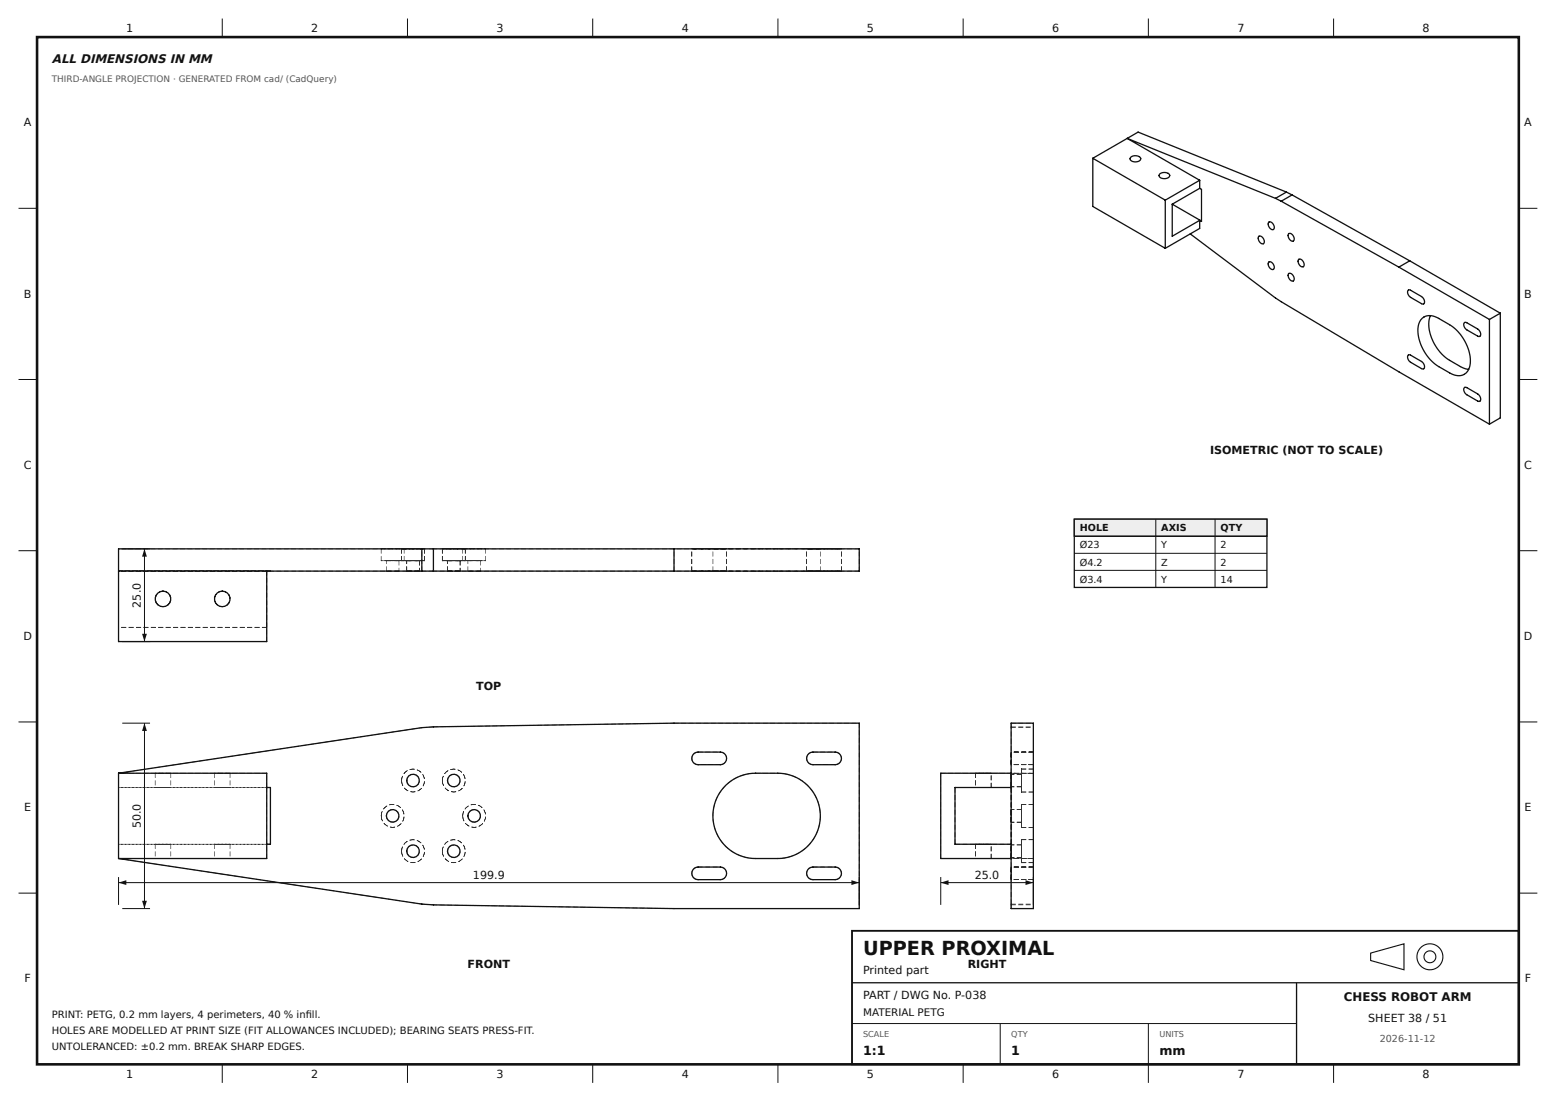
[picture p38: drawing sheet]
<svg xmlns="http://www.w3.org/2000/svg" width="420mm" height="297mm" viewBox="0 0 420 297" stroke-linecap="round" stroke-linejoin="round" font-family="sans-serif">
<defs><g id="words">
<text font-size="5.2" fill="#111" x="232.9" y="257.6">UPPER PROXIMAL</text>
<g font-size="3.4" fill="#111">
<text x="232.9" y="284.7">1:1</text>
<text x="272.9" y="284.7">1</text>
<text x="312.9" y="284.7">mm</text>
</g>
<text font-size="3.3" fill="#111" x="14" y="17">ALL DIMENSIONS IN MM</text>
<text font-size="3.2" fill="#111" x="362.7" y="270.1">CHESS ROBOT ARM</text>
<g font-size="3" fill="#111">
<text x="34" y="8.6">1</text>
<text x="84" y="8.6">2</text>
<text x="134" y="8.6">3</text>
<text x="184" y="8.6">4</text>
<text x="234" y="8.6">5</text>
<text x="284" y="8.6">6</text>
<text x="334" y="8.6">7</text>
<text x="383.9" y="8.6">8</text>
<text x="6.5" y="34.1">A</text>
<text x="411.4" y="34.1">A</text>
<text x="6.5" y="80.3">B</text>
<text x="411.4" y="80.3">B</text>
<text x="326.6" y="122.4">ISOMETRIC (NOT TO SCALE)</text>
<text x="6.4" y="126.5">C</text>
<text x="411.3" y="126.5">C</text>
<text x="38" y="163.9" transform="rotate(-90 38 163.9)">25.0</text>
<text x="6.3" y="172.7">D</text>
<text x="411.2" y="172.7">D</text>
<text x="128.5" y="186.1">TOP</text>
<text x="6.5" y="218.8">E</text>
<text x="411.4" y="218.8">E</text>
<text x="38" y="223.4" transform="rotate(-90 38 223.4)">50.0</text>
<text x="127.6" y="237.1">199.9</text>
<text x="263" y="237.1">25.0</text>
<text x="126.2" y="261.1">FRONT</text>
<text x="232.9" y="262.7">Printed part</text>
<text x="261.2" y="261.1">RIGHT</text>
<text x="6.6" y="265">F</text>
<text x="232.9" y="269.6">PART / DWG No. P-038</text>
<text x="411.5" y="265">F</text>
<text x="369.3" y="275.6">SHEET 38 / 51</text>
<text x="34" y="290.9">1</text>
<text x="84" y="290.9">2</text>
<text x="134" y="290.9">3</text>
<text x="184" y="290.9">4</text>
<text x="234" y="290.9">5</text>
<text x="284" y="290.9">6</text>
<text x="334" y="290.9">7</text>
<text x="383.9" y="290.9">8</text>
</g>
<text font-size="2.8" fill="#111" x="232.9" y="274.1">MATERIAL PETG</text>
<g font-size="2.7" fill="#111">
<text x="14" y="274.7">PRINT: PETG, 0.2 mm layers, 4 perimeters, 40 % infll.</text>
<text x="82.5" y="274.7">i</text>
<text x="14" y="278.9">HOLES ARE MODELLED AT PRINT SIZE (FIT ALLOWANCES INCLUDED); BEARING SEATS PRESS-FIT.</text>
<text x="14" y="283.1">UNTOLERANCED: ±0.2 mm. BREAK SHARP EDGES.</text>
</g>
<g font-size="2.6" fill="#111">
<text x="291.4" y="143.4">HOLE</text>
<text x="313.4" y="143.4">AXIS</text>
<text x="329.4" y="143.4">QTY</text>
<text x="291.4" y="148">Ø23</text>
<text x="313.4" y="148">Y</text>
<text x="329.4" y="148">2</text>
<text x="291.4" y="152.6">Ø4.2</text>
<text x="313.4" y="152.6">Z</text>
<text x="329.4" y="152.6">2</text>
<text x="291.4" y="157.2">Ø3.4</text>
<text x="313.4" y="157.2">Y</text>
<text x="329.4" y="157.2">14</text>
</g>
<text font-size="2.6" fill="#555" x="372.4" y="281.1">2026-11-12</text>
<text font-size="2.4" fill="#555" x="14" y="22">THIRD-ANGLE PROJECTION · GENERATED FROM cad/ (CadQuery)</text>
<g font-size="2.2" fill="#555">
<text x="232.9" y="279.6">SCALE</text>
<text x="272.9" y="279.6">QTY</text>
<text x="312.9" y="279.6">UNITS</text>
</g>
</g></defs>
<path d="M10 10h399.9v277.1h-399.9z" fill="none" stroke="#111" stroke-width=".7" stroke-linecap="butt"/>
<g fill="none" stroke="#111" stroke-width=".27">
<path d="M60 5v5M110 5v5M160 5v5M209.9 5v5M259.9 5v5M309.9 5v5M359.9 5v5M5 56.2h5M409.9 56.2h5M5 102.4h5M409.9 102.4h5M5 148.6h5"/>
<path d="M409.9 148.6h5M5 194.8h5M409.9 194.8h5M5 240.9h5M409.9 240.9h5M229.9 276.1h120M269.9 276.1v11M309.9 276.1v16M60 287.1v5M110 287.1v5M160 287.1v5M209.9 287.1v5"/>
<path d="M259.9 287.1v5M359.9 287.1v5"/>
</g>
<path d="M229.9 251.1h180v36h-180z" fill="none" stroke="#111" stroke-width=".5"/>
<path d="M229.9 265.1h180M349.9 265.1v22" fill="none" stroke="#111" stroke-width=".35"/>
<g fill="none" stroke="#111" stroke-width=".3">
<path d="M369.9 257.1l9-2.5v7l-9-2.5z"/>
<circle cx="385.9" cy="258.1" r="3.5"/>
<circle cx="385.9" cy="258.1" r="1.6"/>
</g>
<path d="M230.6 245l1.4 .1-1.3 .1zM228.6 245l1.4 .1-1.3 .1zM226.6 245l1.4 .1-1.3 .1zM224.6 245l1.4 .1-1.3 .1zM222.6 245l1.4 .1-1.3 .1zM220.6 245l1.4 .1-1.3 .1zM218.6 245l1.4 .1-1.3 .1zM216.6 245l1.4 .1-1.3 .1zM214.6 245l1.4 .1-1.3 .1zM212.6 245l1.4 .1-1.3 .1zM210.6 245l1.4 .1-1.3 .1zM208.6 245l1.4 .1-1.3 .1zM206.6 245l1.4 .1-1.3 .1zM204.6 245l1.4 .1-1.3 .1zM202.6 245l1.4 .1-1.3 .1zM200.6 245l1.4 .1-1.3 .1zM198.6 245l1.4 .1-1.3 .1zM196.6 245l1.4 .1-1.3 .1zM194.6 245l1.4 .1-1.3 .1zM192.6 245l1.4 .1-1.3 .1zM190.6 245l1.4 .1-1.3 .1zM188.6 245l1.4 .1-1.3 .1zM186.6 245l1.4 .1-1.3 .1zM184.6 245l1.4 .1-1.3 .1zM182.6 245l1.4 .1-1.3 .1zM231.8 195l.2 .1-.1 1.3zM231.8 197l.2 .1-.1 1.3zM231.8 199l.2 .1-.1 1.3zM231.8 201l.2 .1-.1 1.3zM231.8 203l.2 .1-.1 1.3zM231.8 205l.2 .1-.1 1.3zM231.8 207l.2 .1-.1 1.3zM231.8 209l.2 .1-.1 1.3zM231.8 211l.2 .1-.1 1.3zM231.8 213l.2 .1-.1 1.3zM231.8 215l.2 .1-.1 1.3zM231.8 217l.2 .1-.1 1.3zM231.8 219l.2 .1-.1 1.3zM231.8 221l.2 .1-.1 1.3zM231.8 223l.2 .1-.1 1.3zM231.8 225l.2 .1-.1 1.3zM231.8 227l.2 .1-.1 1.3zM231.8 229l.2 .1-.1 1.3zM231.8 231l.2 .1-.1 1.3zM231.8 233l.2 .1-.1 1.3zM231.8 235l.2 .1-.1 1.3zM231.8 237l.2 .1-.1 1.3zM231.8 239l.2 .1-.1 1.3zM231.8 241l.2 .1-.1 1.3zM231.8 243l.2 .1-.1 1.3zM180.6 245l1.4 .1-1.3 .1zM178.6 245l1.4 .1h-1.3zM176.6 245h1.4l-1.3 .1zM174.6 244.9l1.4 .1-1.3 .1zM172.6 244.9l1.4 .1-1.3 .1zM170.6 244.9l1.4 .1h-1.3zM168.6 244.8l1.4 .1-1.3 .1zM166.6 244.8l1.4 .1-1.3 .1zM164.6 244.8l1.4 .1h-1.3zM162.6 244.7l1.4 .1-1.3 .1zM160.6 244.7l1.4 .1-1.3 .1zM158.6 244.7l1.4 .1h-1.3zM156.7 244.7h1.3l-1.3 .1zM154.7 244.6l1.3 .1-1.3 .1zM152.7 244.6l1.3 .1h-1.3zM150.7 244.6h1.3l-1.3 .1zM148.7 244.5l1.3 .1-1.3 .1zM146.7 244.5l1.3 .1-1.3 .1zM144.7 244.5l1.3 .1h-1.3zM142.7 244.4l1.3 .1-1.3 .1zM140.7 244.4l1.3 .1-1.3 .1zM138.7 244.4l1.3 .1h-1.3zM136.7 244.3l1.3 .1-1.3 .1zM134.7 244.3l1.3 .1-1.3 .1zM132.7 244.3l1.3 .1h-1.3zM130.7 244.3h1.3l-1.3 .1zM128.7 244.2l1.3 .1-1.3 .1zM126.7 244.2l1.3 .1h-1.3zM124.7 244.2h1.3l-1.3 .1zM122.7 244.1l1.3 .1-1.3 .1zM120.7 244.1l1.3 .1-1.3 .1zM118.7 244.1l1.3 .1h-1.3zM116.9 244l1.1 .1-1 .1zM70.7 208.5l1.4 .1-1.3 .1zM68.7 208.5l1.4 .1-1.3 .1zM66.7 208.5l1.4 .1-1.3 .1zM64.7 208.5l1.4 .1-1.3 .1zM62.7 208.5l1.4 .1-1.3 .1zM60.7 208.5l1.4 .1-1.3 .1zM58.7 208.5l1.4 .1-1.3 .1zM56.7 208.5l1.4 .1-1.3 .1zM54.7 208.5l1.4 .1-1.3 .1zM52.7 208.5l1.4 .1-1.3 .1zM50.7 208.5l1.4 .1-1.3 .1zM48.7 208.5l1.4 .1-1.3 .1zM46.7 208.5l1.4 .1-1.3 .1zM44.7 208.5l1.4 .1-1.3 .1zM42.7 208.5l1.4 .1-1.3 .1zM40.7 208.5l1.4 .1-1.3 .1zM38.7 208.5l1.4 .1-1.3 .1zM36.7 208.5l1.4 .1-1.3 .1zM34.7 208.5l1.4 .1-1.3 .1zM32.7 208.5l1.4 .1-1.3 .1zM71.9 211.2h.2l-.1 1.3zM71.9 209.2h.2l-.1 1.3zM70.7 231.5l1.4 .1-1.3 .1zM68.7 231.5l1.4 .1-1.3 .1zM66.7 231.5l1.4 .1-1.3 .1zM64.7 231.5l1.4 .1-1.3 .1zM62.7 231.5l1.4 .1-1.3 .1zM60.7 231.5l1.4 .1-1.3 .1zM58.7 231.5l1.4 .1-1.3 .1zM56.7 231.5l1.4 .1-1.3 .1zM54.7 231.5l1.4 .1-1.3 .1zM52.7 231.5l1.4 .1-1.3 .1zM50.7 231.5l1.4 .1-1.3 .1zM48.7 231.5l1.4 .1-1.3 .1zM46.7 231.5l1.4 .1-1.3 .1zM44.7 231.5l1.4 .1-1.3 .1zM42.7 231.5l1.4 .1-1.3 .1zM40.7 231.5l1.4 .1-1.3 .1zM38.7 231.5l1.4 .1-1.3 .1zM36.7 231.5l1.4 .1-1.3 .1zM34.7 231.5l1.4 .1-1.3 .1zM32.7 231.5l1.4 .1-1.3 .1zM71.9 230.3l.2 .1-.1 1.3zM71.9 228.3l.2 .1-.1 1.3zM181.8 195l1.4 .1-1.3 .1zM183.8 195l1.4 .1-1.3 .1zM185.8 195l1.4 .1-1.3 .1zM187.8 195l1.4 .1-1.3 .1zM189.8 195l1.4 .1-1.3 .1zM191.8 195l1.4 .1-1.3 .1zM193.8 195l1.4 .1-1.3 .1zM195.8 195l1.4 .1-1.3 .1zM197.8 195l1.4 .1-1.3 .1zM199.8 195l1.4 .1-1.3 .1zM201.8 195l1.4 .1-1.3 .1zM203.8 195l1.4 .1-1.3 .1zM205.8 195l1.4 .1-1.3 .1zM207.8 195l1.4 .1-1.3 .1zM209.8 195l1.4 .1-1.3 .1zM211.8 195l1.4 .1-1.3 .1zM213.8 195l1.4 .1-1.3 .1zM215.8 195l1.4 .1-1.3 .1zM217.8 195l1.4 .1-1.3 .1zM219.8 195l1.4 .1-1.3 .1zM221.8 195l1.4 .1-1.3 .1zM223.8 195l1.4 .1-1.3 .1zM225.8 195l1.4 .1-1.3 .1zM227.8 195l1.4 .1-1.3 .1zM229.8 195l1.4 .1-1.3 .1zM115.7 244l1.4 .1h-1.3zM113.8 243.8l1.3 .2h-1.3zM116.9 196l1.4 .1-1.3 .1zM118.9 196h1.4l-1.3 .1zM120.9 196h1.4l-1.3 .1zM122.9 195.9l1.4 .1-1.3 .1zM124.9 195.9h1.4l-1.3 .2zM126.9 195.9h1.4l-1.3 .1zM128.9 195.8l1.4 .1-1.3 .1zM130.9 195.8h1.4l-1.3 .2zM132.9 195.8h1.4l-1.3 .1zM134.9 195.7l1.4 .1-1.3 .1zM136.9 195.7l1.4 .1-1.3 .1zM138.9 195.7h1.4l-1.3 .1zM140.9 195.7h1.4l-1.3 .1zM142.9 195.6l1.4 .1-1.3 .1zM144.9 195.6h1.3l-1.2 .1zM146.9 195.6h1.3l-1.2 .1zM148.9 195.5l1.3 .1-1.2 .1zM150.9 195.5h1.3l-1.2 .2zM152.9 195.5h1.3l-1.2 .1zM154.9 195.4l1.3 .1-1.2 .1zM156.9 195.4h1.3l-1.2 .2zM158.9 195.4h1.3l-1.2 .1zM160.9 195.3l1.3 .1-1.2 .1zM162.9 195.3l1.3 .1-1.2 .1zM164.9 195.3h1.3l-1.2 .1zM166.9 195.3h1.3l-1.2 .1zM168.9 195.2l1.3 .1-1.2 .1zM170.9 195.2h1.3l-1.2 .1zM172.9 195.2h1.3l-1.2 .1zM174.9 195.1l1.3 .1-1.2 .1zM176.9 195.1h1.3l-1.3 .1zM178.9 195.1h1.3l-1.3 .1zM180.9 195l1.1 .1-1.1 .1zM112.6 243.6l1.3 .3-1.3-.1zM110.6 243.3l1.4 .3-1.3-.1zM108.6 243l1.4 .3-1.3-.1zM106.7 242.8l1.3 .2-1.3-.1zM104.7 242.5l1.3 .2-1.3-.1zM102.7 242.2l1.3 .2-1.2-.1zM100.7 241.9l1.4 .2-1.3-.1zM98.8 241.6l1.3 .2-1.3-.1zM96.8 241.3l1.3 .2-1.3-.1zM94.8 241l1.3 .2-1.3-.1zM92.8 240.7l1.4 .2-1.3-.1zM90.9 240.4l1.3 .2-1.3-.1zM88.9 240.1l1.3 .2-1.3-.1zM86.9 239.8l1.3 .2-1.3-.1zM84.9 239.5l1.3 .2-1.2-.1zM82.9 239.2l1.4 .3-1.3-.2zM81 238.9l1.3 .3-1.3-.1zM79 238.6l1.3 .3-1.3-.1zM77 238.3l1.3 .3-1.3-.1zM75 238l1.4 .3-1.3-.1zM73.1 237.7l1.3 .3-1.3-.1zM71.1 237.4l1.3 .3-1.3-.1zM69.1 237.1l1.3 .3-1.3-.1zM67.1 236.8l1.4 .3-1.3-.1zM65.1 236.5l1.4 .3-1.3-.1zM63.2 236.2l1.3 .3-1.3-.1zM61.2 235.9l1.3 .3-1.3-.1zM59.2 235.6l1.3 .3-1.2-.1zM57.2 235.3l1.4 .3-1.3-.1zM55.3 235l1.3 .3-1.3-.1zM53.3 234.7l1.3 .3-1.3-.1zM51.3 234.4l1.3 .3-1.3-.1zM49.3 234.1l1.4 .3-1.3-.1zM47.3 233.8l1.4 .3-1.3-.1zM45.4 233.5l1.3 .3-1.3-.1zM43.4 233.2l1.3 .3-1.3-.1zM41.4 233l1.3 .2-1.2-.1zM39.4 232.7l1.4 .2-1.3-.1zM37.5 232.4l1.3 .2-1.3-.1zM35.5 232.1l1.3 .2-1.3-.1zM33.5 231.8l1.3 .2-1.3-.1zM31.9 231.5l1 .2h-.9zM113.8 196.2h1.3l-1.3 .2zM115.8 196.1h1.3l-1.3 .1zM31.9 230.3l.2 .1-.1 1.3zM31.9 228.3l.2 .1-.1 1.3zM31.9 226.3l.2 .1-.1 1.3zM31.9 224.3l.2 .1-.1 1.3zM31.9 222.3l.2 .1-.1 1.3zM31.9 220.3l.2 .1-.1 1.3zM31.9 218.3l.2 .1-.1 1.3zM31.9 216.3l.2 .1-.1 1.3zM31.9 214.3l.2 .1-.1 1.3zM31.9 212.3l.2 .1-.1 1.3zM31.9 210.3l.2 .1-.1 1.3zM31.9 208.5l.2 .1-.1 1.1zM31.9 208.5l1.4-.1-1.3 .3zM33.9 208.2l1.3-.1-1.2 .3zM35.9 207.9l1.3-.1-1.2 .3zM37.9 207.6l1.3-.1-1.3 .3zM39.8 207.3l1.4-.1-1.3 .3zM41.8 207.1l1.4-.2-1.3 .3zM43.8 206.8l1.3-.2-1.2 .3zM45.8 206.5l1.3-.2-1.3 .3zM47.7 206.2l1.4-.2-1.3 .3zM49.7 205.9l1.4-.2-1.3 .3zM51.7 205.6l1.3-.2-1.2 .3zM53.7 205.3l1.3-.2-1.2 .3zM55.6 205l1.4-.2-1.3 .3zM57.6 204.7l1.4-.2-1.3 .3zM59.6 204.4l1.4-.2-1.3 .3zM61.6 204.1l1.3-.2-1.2 .3zM63.6 203.8l1.3-.2-1.3 .3zM65.5 203.5l1.4-.2-1.3 .3zM67.5 203.2l1.4-.1-1.3 .2zM69.5 202.9l1.3-.1-1.2 .2zM71.5 202.6l1.3-.1-1.2 .2zM73.4 202.3l1.4-.1-1.3 .2zM75.4 202l1.4-.1-1.3 .2zM77.4 201.7l1.3-.1-1.2 .2zM79.4 201.4l1.3-.1-1.2 .2zM81.4 201.1l1.3-.1-1.3 .3zM83.3 200.8l1.4-.1-1.3 .3zM85.3 200.5l1.4-.1-1.3 .3zM87.3 200.2l1.3-.1-1.2 .3zM89.3 199.9l1.3-.1-1.3 .3zM91.2 199.6l1.4-.1-1.3 .3zM93.2 199.3l1.4-.1-1.3 .3zM95.2 199l1.3-.1-1.2 .3zM97.2 198.7l1.3-.1-1.2 .3zM99.1 198.4l1.4-.1-1.3 .3zM101.1 198.1l1.4-.1-1.3 .3zM103.1 197.8l1.4-.1-1.3 .3zM105.1 197.5l1.3-.1-1.2 .3zM107.1 197.2l1.3-.1-1.3 .3zM109 197l1.4-.2-1.3 .3zM111 196.7l1.4-.2-1.3 .3zM113 196.4l.9-.1-.8 .2zM108.6 228.4l.1 .1-.3 1.2zM109.2 227.4l.8-.5-1 1zM110.6 226.6l.9-.2 .4 .2-1.3 .1zM112.5 226.7l.6 .2 .6 .5zM114 227.9l.5 .9v.4zM114.5 229.8l.1 .1-.1 .6-.3 .6zM112.7 232.3l1.1-.6-.7 .7-.3 .1zM110.8 232.6l1.3 .1-.6 .1-.7-.1zM109.1 231.6l1.1 .8-1-.5zM108.3 229.8h.2l.2 1.3-.3-.6zM119.6 228.4l.1 .1-.3 1.2zM120.2 227.4l.8-.5-1 1zM121.6 226.6l.9-.2 .4 .2-1.3 .1zM123.5 226.7l.6 .2 .6 .5zM125 227.9l.5 .9v.4zM125.5 229.8l.1 .1-.1 .6-.3 .6zM123.7 232.3l1.1-.6-.7 .7-.3 .1zM121.8 232.6l1.3 .1-.6 .1-.7-.1zM120.1 231.6l1.1 .8-1-.5zM119.3 229.8h.2l.2 1.3-.3-.6zM103.1 218.9h.1l-.3 1.3zM103.7 217.8l.8-.4-1 .9zM105.1 217.1l.9-.2 .4 .2-1.3 .1zM107 217.2l.6 .1 .6 .6zM108.5 218.4l.5 .9v.4zM109 220.3v.6l-.3 .7zM107.2 222.8l1.1-.7-.7 .8-.3 .1zM105.3 223l1.3 .1-.6 .2-.7-.1zM103.6 222l1 .9-.9-.5zM102.8 220.2l.2 .1 .2 1.2-.3-.6zM125.1 218.9h.1l-.3 1.3zM125.7 217.8l.8-.4-1 .9zM127.1 217.1l.9-.2 .4 .2-1.3 .1zM129 217.2l.6 .1 .6 .6zM130.5 218.4l.5 .9v.4zM131 220.3v.6l-.3 .7zM129.2 222.8l1.1-.7-.7 .8-.3 .1zM127.3 223l1.3 .1-.6 .2-.7-.1zM125.6 222l1 .9-.9-.5zM124.8 220.2l.2 .1 .2 1.2-.3-.6zM108.6 209.3l.1 .1-.3 1.2zM109.2 208.3l.8-.5-1 1zM110.6 207.5l.9-.1 .4 .1-1.3 .2zM112.5 207.6l.6 .2 .6 .6zM114 208.9l.5 .8v.4zM114.5 210.8h.1l-.1 .6-.3 .7zM112.7 213.3l1.1-.7-.7 .7-.3 .1zM110.8 213.5l1.3 .1-.6 .2-.7-.1zM109.1 212.5l1 .9-.9-.6zM108.3 210.7l.2 .1 .2 1.2-.3-.6zM119.6 209.3l.1 .1-.3 1.2zM120.2 208.3l.8-.5-1 1zM121.6 207.5l.9-.1 .4 .1-1.3 .2zM123.5 207.6l.6 .2 .6 .6zM125 208.9l.5 .8v.4zM125.5 210.8h.1l-.1 .6-.3 .7zM123.7 213.3l1.1-.7-.7 .7-.3 .1zM121.8 213.5l1.3 .1-.6 .2-.7-.1zM120.1 212.5l1 .9-.9-.6zM119.3 210.7l.2 .1 .2 1.2-.3-.6zM188.3 233.8l1.4 .1-1.3 .1zM190.3 233.8l1.4 .1-1.3 .1zM192.3 233.8l1.4 .1-1.3 .1zM194.3 233.8l.7 .1 .6 .5-.7-.4h-.5zM195.9 234.9l.2 .1 .1 .6-.2 .6 .1-.6zM194.4 237.2h.5l.8-.4-.8 .5zM193.1 237.2l1.4 .1-1.3 .1zM191.1 237.2l1.4 .1-1.3 .1zM189.1 237.2l1.4 .1-1.3 .1zM187.2 236.8l1.3 .5h-.7zM186.7 235h.2l-.2 .6 .1 .7-.2-.7zM187.3 234.2l1.1-.3-.5 .1-.7 .5zM219.3 233.8l1.4 .1-1.3 .1zM221.3 233.8l1.4 .1-1.3 .1zM223.3 233.8l1.4 .1-1.3 .1zM225.3 233.8l.7 .1 .6 .5-.7-.4h-.6zM226.9 234.9l.2 .1 .1 .6-.2 .6 .1-.6zM225.4 237.2h.5l.7-.4-.7 .5zM224.1 237.2l1.4 .1-1.3 .1zM222.1 237.2l1.4 .1-1.3 .1zM220.1 237.2l1.4 .1-1.3 .1zM218.2 236.8l1.3 .5h-.7zM217.7 235h.2l-.2 .6 .1 .7-.2-.7zM218.3 234.2l1.1-.3-.5 .1-.7 .5zM188.3 202.8l1.4 .1-1.3 .1zM190.3 202.8l1.4 .1-1.3 .1zM192.3 202.8l1.4 .1-1.3 .1zM194.3 202.8l.7 .1 .6 .4-.7-.3h-.5zM195.9 203.9l.2 .1 .1 .6-.2 .6 .1-.6zM194.4 206.2h.5l.8-.5-.8 .6zM193.1 206.2l1.4 .1-1.3 .1zM191.1 206.2l1.4 .1-1.3 .1zM189.1 206.2l1.4 .1-1.3 .1zM187.2 205.8l1.3 .5h-.7zM186.7 204h.2l-.2 .6 .1 .7-.2-.7zM187.3 203.1l1.1-.2-.5 .1-.7 .5zM203.8 208.5l1.4 .1-1.3 .1zM205.8 208.5l1.4 .1-1.3 .1zM207.8 208.5l1.4 .1-1.3 .1zM209.8 208.5l1.4 .2h-1.3zM211.8 208.7l1.3 .4zM213.7 209.2l1.3 .6zM215.6 210.1l1.1 .7zM217.2 211.2l1 1zM218.6 212.6l.9 1.1zM219.8 214.3l.3 .3 .3 .9zM220.6 216.1l.2 .1 .2 1.2zM221.1 218h.2l.1 1.3zM221.3 220h.2l-.2 1.3zM221.2 222l.1 .3-.4 1zM220.7 223.9l.1 .1-.6 1.1zM219.8 225.7l.2 .1-.8 1.1zM218.7 227.4l.1 .1-.9 .9zM216.3 229.5l1.1-.7-.8 .8zM214.6 230.5l1.2-.5-1.1 .6zM212.7 231.2l1.3-.4-1.2 .5zM210.7 231.5l1.4-.1-1.3 .3zM209.8 231.5l.3 .1zM208.6 231.5l1.4 .1-1.3 .1zM206.6 231.5l1.4 .1-1.3 .1zM204.6 231.5l1.4 .1-1.3 .1zM202.6 231.5l1.4 .1-1 .1zM200.7 231.1l1.3 .3h-.8zM198.8 230.4l1.3 .5zM197.1 229.4l1.1 .7zM195.6 228l1 1zM194.3 226.5l.9 1.1zM193.3 224.8l.7 1.2zM192.7 222.9l.4 1.3zM192.4 220.9l.1 .1 .1 1.2zM192.4 218.9l.1 .1-.1 1.3zM192.8 216.9l.1 .1-.3 1.3zM193.5 215.1l.1 .1-.6 1.1zM194.5 213.4l.1 .1-.7 1zM195.8 211.8l.1 .1-.9 .9zM196.4 211.3l1.1-.7-1 .8zM198 210.1l1.2-.5-1.1 .7zM199.8 209.3l1.3-.4-1.2 .5zM201.7 208.7l1.4-.1-1.3 .3zM203.7 208.5l.3 .1zM219.3 202.8l1.4 .1-1.3 .1zM221.3 202.8l1.4 .1-1.3 .1zM223.3 202.8l1.4 .1-1.3 .1zM225.3 202.8l.7 .1 .6 .4-.7-.3h-.6zM226.9 203.9l.2 .1 .1 .6-.2 .6 .1-.6zM225.4 206.2h.5l.7-.5-.7 .6zM224.1 206.2l1.4 .1-1.3 .1zM222.1 206.2l1.4 .1-1.3 .1zM220.1 206.2l1.4 .1-1.3 .1zM218.2 205.8l1.3 .5h-.7zM217.7 204h.2l-.2 .6 .1 .7-.2-.7zM218.3 203.1l1.1-.2-.5 .1-.7 .5zM59.9 208.5l1.4 .1-1.3 .1zM61.9 208.6a.15 .15 0 0 1 .3 0 .15 .15 0 0 1-.3 0zM60.8 208.5l1.4 .1-1.3 .1zM58.8 208.5l1.4 .1-1.3 .1zM57.8 208.5l.4 .1zM57.8 208.5l1.4 .1-1.3 .1zM59.8 208.6a.15 .15 0 0 1 .3 0 .15 .15 0 0 1-.3 0zM43.9 208.5l1.4 .1-1.3 .1zM45.9 208.6a.15 .15 0 0 1 .3 0 .15 .15 0 0 1-.3 0zM44.8 208.5l1.4 .1-1.3 .1zM42.8 208.5l1.4 .1-1.3 .1zM41.8 208.5l.4 .1zM41.8 208.5l1.4 .1-1.3 .1zM43.8 208.6a.15 .15 0 0 1 .3 0 .15 .15 0 0 1-.3 0zM71.9 212.4h.2l-.1 1.3zM71.9 214.4h.2l-.1 1.3zM71.9 216.4h.2l-.1 1.3zM71.9 218.4h.2l-.1 1.3zM71.9 220.4h.2l-.1 1.3zM71.9 222.4h.2l-.1 1.3zM71.9 224.4h.2l-.1 1.3zM71.9 226.4h.2l-.1 1.3zM70.7 212.4h1.4l-1.3 .1zM68.7 212.4h1.4l-1.3 .1zM66.7 212.4h1.4l-1.3 .1zM64.7 212.4h1.4l-1.3 .1zM62.7 212.4h1.4l-1.3 .1zM60.7 212.4h1.4l-1.3 .1zM58.7 212.4h1.4l-1.3 .1zM56.7 212.4h1.4l-1.3 .1zM54.7 212.4h1.4l-1.3 .1zM52.7 212.4h1.4l-1.3 .1zM50.7 212.4h1.4l-1.3 .1zM48.7 212.4h1.4l-1.3 .1zM46.7 212.4h1.4l-1.3 .1zM44.7 212.4h1.4l-1.3 .1zM42.7 212.4h1.4l-1.3 .1zM40.7 212.4h1.4l-1.3 .1zM38.7 212.4h1.4l-1.3 .1zM36.7 212.4h1.4l-1.3 .1zM34.7 212.4h1.4l-1.3 .1zM32.7 212.4h1.4l-1.3 .1zM71.7 212.4h1.4l-1.3 .1zM69.7 212.4h1.4l-1.3 .1zM67.7 212.4h1.4l-1.3 .1zM65.7 212.4h1.4l-1.3 .1zM63.7 212.4h1.4l-1.3 .1zM61.7 212.4h1.4l-1.3 .1zM59.7 212.4h1.4l-1.3 .1zM57.7 212.4h1.4l-1.3 .1zM55.7 212.4h1.4l-1.3 .1zM53.7 212.4h1.4l-1.3 .1zM51.7 212.4h1.4l-1.3 .1zM49.7 212.4h1.4l-1.3 .1zM47.7 212.4h1.4l-1.3 .1zM45.7 212.4h1.4l-1.3 .1zM43.7 212.4h1.4l-1.3 .1zM41.7 212.4h1.4l-1.3 .1zM39.7 212.4h1.4l-1.3 .1zM37.7 212.4h1.4l-1.3 .1zM35.7 212.4h1.4l-1.3 .1zM33.7 212.4h1.4l-1.3 .1zM31.9 212.4h1.2l-1.1 .1zM59.9 212.4h1.4l-1.3 .1zM61.9 212.5a.15 .15 0 0 1 .3 0 .15 .15 0 0 1-.3 0zM60.8 212.4h1.4l-1.3 .1zM58.8 212.4h1.4l-1.3 .1zM57.8 212.4l.4 .1zM57.8 212.4h1.4l-1.3 .1zM59.8 212.5a.15 .15 0 0 1 .3 0 .15 .15 0 0 1-.3 0zM43.9 212.4h1.4l-1.3 .1zM45.9 212.5a.15 .15 0 0 1 .3 0 .15 .15 0 0 1-.3 0zM44.8 212.4h1.4l-1.3 .1zM42.8 212.4h1.4l-1.3 .1zM41.8 212.4l.4 .1zM41.8 212.4h1.4l-1.3 .1zM43.8 212.5a.15 .15 0 0 1 .3 0 .15 .15 0 0 1-.3 0zM59.9 231.5l1.4 .1-1.3 .1zM61.9 231.6a.15 .15 0 0 1 .3 0 .15 .15 0 0 1-.3 0zM60.8 231.5l1.4 .1-1.3 .1zM58.8 231.5l1.4 .1-1.3 .1zM57.8 231.5l.4 .1zM57.8 231.5l1.4 .1-1.3 .1zM59.8 231.6a.15 .15 0 0 1 .3 0 .15 .15 0 0 1-.3 0zM43.9 231.5l1.4 .1-1.3 .1zM45.9 231.6a.15 .15 0 0 1 .3 0 .15 .15 0 0 1-.3 0zM44.8 231.5l1.4 .1-1.3 .1zM42.8 231.5l1.4 .1-1.3 .1zM41.8 231.5l.4 .1zM41.8 231.5l1.4 .1-1.3 .1zM43.8 231.6a.15 .15 0 0 1 .3 0 .15 .15 0 0 1-.3 0zM72.9 226.5h.2l-.1 1.3zM72.9 224.5h.2l-.1 1.3zM72.9 222.5h.2l-.1 1.3zM72.9 220.5h.2l-.1 1.3zM72.9 218.5h.2l-.1 1.3zM72.9 216.5h.2l-.1 1.3zM72.9 214.5h.2l-.1 1.3zM72.9 212.5h.2l-.1 1.3zM70.7 227.7h1.4l-1.3 .1zM68.7 227.7h1.4l-1.3 .1zM66.7 227.7h1.4l-1.3 .1zM64.7 227.7h1.4l-1.3 .1zM62.7 227.7h1.4l-1.3 .1zM60.7 227.7h1.4l-1.3 .1zM58.7 227.7h1.4l-1.3 .1zM56.7 227.7h1.4l-1.3 .1zM54.7 227.7h1.4l-1.3 .1zM52.7 227.7h1.4l-1.3 .1zM50.7 227.7h1.4l-1.3 .1zM48.7 227.7h1.4l-1.3 .1zM46.7 227.7h1.4l-1.3 .1zM44.7 227.7h1.4l-1.3 .1zM42.7 227.7h1.4l-1.3 .1zM40.7 227.7h1.4l-1.3 .1zM38.7 227.7h1.4l-1.3 .1zM36.7 227.7h1.4l-1.3 .1zM34.7 227.7h1.4l-1.3 .1zM32.7 227.7h1.4l-1.3 .1zM71.7 227.7h1.4l-1.3 .1zM69.7 227.7h1.4l-1.3 .1zM67.7 227.7h1.4l-1.3 .1zM65.7 227.7h1.4l-1.3 .1zM63.7 227.7h1.4l-1.3 .1zM61.7 227.7h1.4l-1.3 .1zM59.7 227.7h1.4l-1.3 .1zM57.7 227.7h1.4l-1.3 .1zM55.7 227.7h1.4l-1.3 .1zM53.7 227.7h1.4l-1.3 .1zM51.7 227.7h1.4l-1.3 .1zM49.7 227.7h1.4l-1.3 .1zM47.7 227.7h1.4l-1.3 .1zM45.7 227.7h1.4l-1.3 .1zM43.7 227.7h1.4l-1.3 .1zM41.7 227.7h1.4l-1.3 .1zM39.7 227.7h1.4l-1.3 .1zM37.7 227.7h1.4l-1.3 .1zM35.7 227.7h1.4l-1.3 .1zM33.7 227.7h1.4l-1.3 .1zM31.9 227.7h1.2l-1.1 .1zM59.9 227.7h1.4l-1.3 .1zM61.9 227.8a.15 .15 0 0 1 .3 0 .15 .15 0 0 1-.3 0zM60.8 227.7h1.4l-1.3 .1zM58.8 227.7h1.4l-1.3 .1zM57.8 227.7l.4 .1zM57.8 227.7h1.4l-1.3 .1zM59.8 227.8a.15 .15 0 0 1 .3 0 .15 .15 0 0 1-.3 0zM43.9 227.7h1.4l-1.3 .1zM45.9 227.8a.15 .15 0 0 1 .3 0 .15 .15 0 0 1-.3 0zM44.8 227.7h1.4l-1.3 .1zM42.8 227.7h1.4l-1.3 .1zM41.8 227.7l.4 .1zM41.8 227.7h1.4l-1.3 .1zM43.8 227.8a.15 .15 0 0 1 .3 0 .15 .15 0 0 1-.3 0zM109.7 229.6l.5 1.2-.4-.4zM110.8 231.1l.9 .2 .4-.1-.5 .2-.7-.1zM113.1 229.7l.1 .3-.3 .7-.3 .2 .5-.9zM112.1 228.1l.8 .5 .2 .4zM110.3 228.3l.6-.4 .6 .1h-.6l-.6 .5zM109.8 229l.2 .1-.2 .6zM120.7 229.6l.5 1.2-.4-.4zM121.8 231.1l.8 .2 .5-.1-.5 .2-.7-.1zM124.1 229.7l.1 .3-.3 .7-.3 .2 .5-.9zM123.1 228.1l.8 .5 .2 .4zM121.3 228.3l.6-.4 .6 .1h-.6l-.6 .5zM120.8 229l.2 .1-.2 .6zM104.2 220l.5 1.3-.4-.5zM105.3 221.6l.9 .2 .4-.1-.5 .2-.7-.1zM107.6 220.1l.1 .4-.3 .6-.3 .2 .5-.9zM106.6 218.5l.8 .5 .2 .5zM104.8 218.8l.6-.4h.6l-.6 .1-.6 .4zM104.3 219.5h.2l-.2 .7zM126.2 220l.5 1.3-.4-.5zM127.3 221.6l.8 .2 .5-.1-.5 .2-.7-.1zM129.6 220.1l.1 .4-.3 .6-.3 .2 .5-.9zM128.6 218.5l.8 .5 .2 .5zM126.8 218.8l.6-.4h.6l-.6 .1-.6 .4zM126.3 219.5h.2l-.3 .7zM109.7 210.5l.5 1.2-.4-.4zM110.8 212l1.3 .1-.5 .2h-.7zM113.1 210.6l.1 .4-.6 .8 .5-.9zM112.1 209l.8 .5 .2 .5zM110.3 209.2l.6-.3h.6h-.6l-.6 .5zM109.8 209.9l.2 .1-.2 .6zM120.7 210.5l.5 1.2-.4-.4zM121.8 212l1.3 .1-.5 .2h-.7zM124.1 210.6l.1 .4-.6 .8 .5-.9zM123.1 209l.8 .5 .2 .5zM121.3 209.2l.6-.3h.6h-.6l-.6 .5zM120.8 209.9l.2 .1-.2 .6zM31.9 226.5h.2l-.1 1.3zM31.9 224.5h.2l-.1 1.3zM31.9 222.5h.2l-.1 1.3zM31.9 220.5h.2l-.1 1.3zM31.9 218.5h.2l-.1 1.3zM31.9 216.5h.2l-.1 1.3zM31.9 214.5h.2l-.1 1.3zM31.9 212.5h.2l-.1 1.3zM31.9 226.5h.2l-.1 1.3zM31.9 224.5h.2l-.1 1.3zM31.9 222.5h.2l-.1 1.3zM31.9 220.5h.2l-.1 1.3zM31.9 218.5h.2l-.1 1.3zM31.9 216.5h.2l-.1 1.3zM31.9 214.5h.2l-.1 1.3zM31.9 212.5h.2l-.1 1.3zM108.6 228.4l.1 .1-.3 1.2zM109.2 227.4l.8-.5-1 1zM110.6 226.6l.9-.2 .4 .2-1.3 .1zM112.5 226.7l.6 .2 .6 .5zM114 227.9l.5 .9v.4zM114.5 229.8l.1 .1-.1 .6-.3 .6zM112.7 232.3l1.1-.6-.7 .7-.3 .1zM110.8 232.6l1.3 .1-.6 .1-.7-.1zM109.1 231.6l1.1 .8-1-.5zM108.3 229.8h.2l.2 1.3-.3-.6zM119.6 228.4l.1 .1-.3 1.2zM120.2 227.4l.8-.5-1 1zM121.6 226.6l.9-.2 .4 .2-1.3 .1zM123.5 226.7l.6 .2 .6 .5zM125 227.9l.5 .9v.4zM125.5 229.8l.1 .1-.1 .6-.3 .6zM123.7 232.3l1.1-.6-.7 .7-.3 .1zM121.8 232.6l1.3 .1-.6 .1-.7-.1zM120.1 231.6l1.1 .8-1-.5zM119.3 229.8h.2l.2 1.3-.3-.6zM103.1 218.9h.1l-.3 1.3zM103.7 217.8l.8-.4-1 .9zM105.1 217.1l.9-.2 .4 .2-1.3 .1zM107 217.2l.6 .1 .6 .6zM108.5 218.4l.5 .9v.4zM109 220.3v.6l-.3 .7zM107.2 222.8l1.1-.7-.7 .8-.3 .1zM105.3 223l1.3 .1-.6 .2-.7-.1zM103.6 222l1 .9-.9-.5zM102.8 220.2l.2 .1 .2 1.2-.3-.6zM125.1 218.9h.1l-.3 1.3zM125.7 217.8l.8-.4-1 .9zM127.1 217.1l.9-.2 .4 .2-1.3 .1zM129 217.2l.6 .1 .6 .6zM130.5 218.4l.5 .9v.4zM131 220.3v.6l-.3 .7zM129.2 222.8l1.1-.7-.7 .8-.3 .1zM127.3 223l1.3 .1-.6 .2-.7-.1zM125.6 222l1 .9-.9-.5zM124.8 220.2l.2 .1 .2 1.2-.3-.6zM108.6 209.3l.1 .1-.3 1.2zM109.2 208.3l.8-.5-1 1zM110.6 207.5l.9-.1 .4 .1-1.3 .2zM112.5 207.6l.6 .2 .6 .6zM114 208.9l.5 .8v.4zM114.5 210.8h.1l-.1 .6-.3 .7zM112.7 213.3l1.1-.7-.7 .7-.3 .1zM110.8 213.5l1.3 .1-.6 .2-.7-.1zM109.1 212.5l1 .9-.9-.6zM108.3 210.7l.2 .1 .2 1.2-.3-.6zM119.6 209.3l.1 .1-.3 1.2zM120.2 208.3l.8-.5-1 1zM121.6 207.5l.9-.1 .4 .1-1.3 .2zM123.5 207.6l.6 .2 .6 .6zM125 208.9l.5 .8v.4zM125.5 210.8h.1l-.1 .6-.3 .7zM123.7 213.3l1.1-.7-.7 .7-.3 .1zM121.8 213.5l1.3 .1-.6 .2-.7-.1zM120.1 212.5l1 .9-.9-.6zM119.3 210.7l.2 .1 .2 1.2-.3-.6zM57.8 208.5l.2 .1-.1 1.3zM57.8 210.5l.2 .1-.1 1.3zM62 208.5l.2 .1-.1 1.3zM62 210.5l.2 .1-.1 1.3zM41.8 208.5l.2 .1-.1 1.3zM41.8 210.5l.2 .1-.1 1.3zM46 208.5l.2 .1-.1 1.3zM46 210.5l.2 .1-.1 1.3zM57.8 227.7h.2l-.1 1.3zM57.8 229.7h.2l-.1 1.3zM62 227.7h.2l-.1 1.3zM62 229.7h.2l-.1 1.3zM41.8 227.7h.2l-.1 1.3zM41.8 229.7h.2l-.1 1.3zM46 227.7h.2l-.1 1.3zM46 229.7h.2l-.1 1.3z" fill="#333"/>
<g fill="none" stroke="#111" stroke-width=".35">
<path d="M32 208.6l81.8-12.3 3.2-.2 64.9-1h50v50h-50l-64.9-1-3.2-.2-81.8-12.3M32 208.6h40v23h-40M32 208.6v23M72 212.4h1v15.3h-1M187.4 203.2l1-.3h6a1.7 1.7 0 0 1 1.7 1.7 1.7 1.7 0 0 1-1.7 1.7h-6a1.7 1.7 0 0 1-1.6-1.2 1.7 1.7 0 0 1 .6-1.9zM195.9 211.8a11.5 11.5 0 0 1 8-3.2h6a11.5 11.5 0 0 1 11.5 11.5 11.5 11.5 0 0 1-11.5 11.5h-6a11.5 11.5 0 0 1-10.7-7.2 11.5 11.5 0 0 1 2.7-12.6zM218.4 203.2l1-.3h6a1.7 1.7 0 0 1 1.7 1.7 1.7 1.7 0 0 1-1.7 1.7h-6a1.7 1.7 0 0 1-1.6-1.2 1.7 1.7 0 0 1 .6-1.9zM187.4 234.2l1-.3h6a1.7 1.7 0 0 1 1.7 1.7 1.7 1.7 0 0 1-1.7 1.7h-6a1.7 1.7 0 0 1-1.6-1.2 1.7 1.7 0 0 1 .6-1.9zM218.4 234.2l1-.3h6a1.7 1.7 0 0 1 1.7 1.7 1.7 1.7 0 0 1-1.7 1.7h-6a1.7 1.7 0 0 1-1.6-1.2 1.7 1.7 0 0 1 .6-1.9z"/>
<circle cx="111.5" cy="210.6" r="1.7"/>
<circle cx="122.5" cy="210.6" r="1.7"/>
<circle cx="106" cy="220.1" r="1.7"/>
<circle cx="111.5" cy="229.6" r="1.7"/>
<circle cx="122.5" cy="229.6" r="1.7"/>
<circle cx="128" cy="220.1" r="1.7"/>
</g>
<path d="M231.8 152.8l.2 .1-.1 1.3zM231.8 150.8l.2 .1-.1 1.3zM231.8 148.8l.2 .1-.1 1.3zM181.8 152.8l.2 .1-.1 1.3zM181.8 150.8l.2 .1-.1 1.3zM181.8 148.8l.2 .1-.1 1.3zM230.6 154l1.4 .1-1.3 .1zM228.6 154l1.4 .1-1.3 .1zM226.6 154l1.4 .1-1.3 .1zM224.6 154l1.4 .1-1.3 .1zM222.6 154l1.4 .1-1.3 .1zM220.6 154l1.4 .1-1.3 .1zM218.6 154l1.4 .1-1.3 .1zM216.6 154l1.4 .1-1.3 .1zM214.6 154l1.4 .1-1.3 .1zM212.6 154l1.4 .1-1.3 .1zM210.6 154l1.4 .1-1.3 .1zM208.6 154l1.4 .1-1.3 .1zM206.6 154l1.4 .1-1.3 .1zM204.6 154l1.4 .1-1.3 .1zM202.6 154l1.4 .1-1.3 .1zM200.6 154l1.4 .1-1.3 .1zM198.6 154l1.4 .1-1.3 .1zM196.6 154l1.4 .1-1.3 .1zM194.6 154l1.4 .1-1.3 .1zM192.6 154l1.4 .1-1.3 .1zM190.6 154l1.4 .1-1.3 .1zM188.6 154l1.4 .1-1.3 .1zM186.6 154l1.4 .1-1.3 .1zM184.6 154l1.4 .1-1.3 .1zM182.6 154l1.4 .1-1.3 .1zM230.6 148l1.4 .1-1.3 .1zM228.6 148l1.4 .1-1.3 .1zM226.6 148l1.4 .1-1.3 .1zM224.6 148l1.4 .1-1.3 .1zM222.6 148l1.4 .1-1.3 .1zM220.6 148l1.4 .1-1.3 .1zM218.6 148l1.4 .1-1.3 .1zM216.6 148l1.4 .1-1.3 .1zM214.6 148l1.4 .1-1.3 .1zM212.6 148l1.4 .1-1.3 .1zM210.6 148l1.4 .1-1.3 .1zM208.6 148l1.4 .1-1.3 .1zM206.6 148l1.4 .1-1.3 .1zM204.6 148l1.4 .1-1.3 .1zM202.6 148l1.4 .1-1.3 .1zM200.6 148l1.4 .1-1.3 .1zM198.6 148l1.4 .1-1.3 .1zM196.6 148l1.4 .1-1.3 .1zM194.6 148l1.4 .1-1.3 .1zM192.6 148l1.4 .1-1.3 .1zM190.6 148l1.4 .1-1.3 .1zM188.6 148l1.4 .1-1.3 .1zM186.6 148l1.4 .1-1.3 .1zM184.6 148l1.4 .1-1.3 .1zM182.6 148l1.4 .1-1.3 .1zM116.9 152.8l.2 .1-.1 1.3zM116.9 150.8l.2 .1-.1 1.3zM116.9 148.8l.2 .1-.1 1.3zM180.6 154l1.4 .1-1.3 .1zM178.6 154l1.4 .1-1.3 .1zM176.6 154l1.4 .1-1.3 .1zM174.6 154l1.4 .1-1.3 .1zM172.6 154l1.4 .1-1.3 .1zM170.6 154l1.4 .1-1.3 .1zM168.6 154l1.4 .1-1.3 .1zM166.6 154l1.4 .1-1.3 .1zM164.6 154l1.4 .1-1.3 .1zM162.6 154l1.4 .1-1.3 .1zM160.6 154l1.4 .1-1.3 .1zM158.6 154l1.4 .1-1.3 .1zM156.6 154l1.4 .1-1.3 .1zM154.6 154l1.4 .1-1.3 .1zM152.6 154l1.4 .1-1.3 .1zM150.6 154l1.4 .1-1.3 .1zM148.6 154l1.4 .1-1.3 .1zM146.6 154l1.4 .1-1.3 .1zM144.6 154l1.4 .1-1.3 .1zM142.7 154l1.3 .1-1.3 .1zM140.7 154l1.3 .1-1.3 .1zM138.7 154l1.3 .1-1.3 .1zM136.7 154l1.3 .1-1.3 .1zM134.7 154l1.3 .1-1.3 .1zM132.7 154l1.3 .1-1.3 .1zM130.7 154l1.3 .1-1.3 .1zM128.7 154l1.3 .1-1.3 .1zM126.7 154l1.3 .1-1.3 .1zM124.7 154l1.3 .1-1.3 .1zM122.7 154l1.3 .1-1.3 .1zM120.7 154l1.3 .1-1.3 .1zM118.7 154l1.3 .1-1.3 .1zM116.9 154l1.1 .1-1 .1zM180.6 148l1.4 .1-1.3 .1zM178.6 148l1.4 .1-1.3 .1zM176.6 148l1.4 .1-1.3 .1zM174.6 148l1.4 .1-1.3 .1zM172.6 148l1.4 .1-1.3 .1zM170.6 148l1.4 .1-1.3 .1zM168.6 148l1.4 .1-1.3 .1zM166.6 148l1.4 .1-1.3 .1zM164.6 148l1.4 .1-1.3 .1zM162.6 148l1.4 .1-1.3 .1zM160.6 148l1.4 .1-1.3 .1zM158.6 148l1.4 .1-1.3 .1zM156.6 148l1.4 .1-1.3 .1zM154.6 148l1.4 .1-1.3 .1zM152.6 148l1.4 .1-1.3 .1zM150.6 148l1.4 .1-1.3 .1zM148.6 148l1.4 .1-1.3 .1zM146.6 148l1.4 .1-1.3 .1zM144.6 148l1.4 .1-1.3 .1zM142.7 148l1.3 .1-1.3 .1zM140.7 148l1.3 .1-1.3 .1zM138.7 148l1.3 .1-1.3 .1zM136.7 148l1.3 .1-1.3 .1zM134.7 148l1.3 .1-1.3 .1zM132.7 148l1.3 .1-1.3 .1zM130.7 148l1.3 .1-1.3 .1zM128.7 148l1.3 .1-1.3 .1zM126.7 148l1.3 .1-1.3 .1zM124.7 148l1.3 .1-1.3 .1zM122.7 148l1.3 .1-1.3 .1zM120.7 148l1.3 .1-1.3 .1zM118.7 148l1.3 .1-1.3 .1zM116.9 148l1.1 .1-1 .1zM70.7 154l1.4 .1-1.3 .1zM68.7 154l1.4 .1-1.3 .1zM66.7 154l1.4 .1-1.3 .1zM64.7 154l1.4 .1-1.3 .1zM62.7 154l1.4 .1-1.3 .1zM60.7 154l1.4 .1-1.3 .1zM58.7 154l1.4 .1-1.3 .1zM56.7 154l1.4 .1-1.3 .1zM54.7 154l1.4 .1-1.3 .1zM52.7 154l1.4 .1-1.3 .1zM50.7 154l1.4 .1-1.3 .1zM48.7 154l1.4 .1-1.3 .1zM46.7 154l1.4 .1-1.3 .1zM44.7 154l1.4 .1-1.3 .1zM42.7 154l1.4 .1-1.3 .1zM40.7 154l1.4 .1-1.3 .1zM38.7 154l1.4 .1-1.3 .1zM36.7 154l1.4 .1-1.3 .1zM34.7 154l1.4 .1-1.3 .1zM32.7 154l1.4 .1-1.3 .1zM115.7 154l1.4 .1-1.3 .1zM113.8 154l1.3 .1-1.3 .1zM112.6 154l1.3 .1-1.3 .1zM110.6 154l1.3 .1-1.3 .1zM108.6 154l1.3 .1-1.3 .1zM106.6 154l1.3 .1-1.3 .1zM104.6 154l1.3 .1-1.3 .1zM102.6 154l1.3 .1-1.3 .1zM100.6 154l1.3 .1-1.3 .1zM98.6 154l1.3 .1-1.3 .1zM96.6 154l1.3 .1-1.3 .1zM94.6 154l1.3 .1-1.3 .1zM92.6 154l1.3 .1-1.3 .1zM90.6 154l1.3 .1-1.3 .1zM88.6 154l1.3 .1-1.3 .1zM86.6 154l1.3 .1-1.3 .1zM84.6 154l1.3 .1-1.3 .1zM82.6 154l1.3 .1-1.3 .1zM80.6 154l1.3 .1-1.3 .1zM78.6 154l1.3 .1-1.2 .1zM76.6 154l1.3 .1-1.2 .1zM74.6 154l1.3 .1-1.2 .1zM72.6 154l1.3 .1-1.2 .1zM70.6 154l1.3 .1-1.2 .1zM68.6 154l1.3 .1-1.2 .1zM66.6 154l1.3 .1-1.2 .1zM64.6 154l1.3 .1-1.2 .1zM62.6 154l1.3 .1-1.2 .1zM60.6 154l1.3 .1-1.2 .1zM58.6 154l1.3 .1-1.2 .1zM56.6 154l1.3 .1-1.2 .1zM54.6 154l1.3 .1-1.2 .1zM52.6 154l1.3 .1-1.2 .1zM50.6 154l1.3 .1-1.2 .1zM48.6 154l1.3 .1-1.2 .1zM46.6 154l1.3 .1-1.2 .1zM44.6 154l1.3 .1-1.2 .1zM42.6 154l1.3 .1-1.2 .1zM40.6 154l1.3 .1-1.2 .1zM38.6 154l1.3 .1-1.2 .1zM36.6 154l1.4 .1-1.3 .1zM34.6 154l1.4 .1-1.3 .1zM32.6 154l1.4 .1-1.3 .1zM71.9 154l1.2 .1-1.1 .1zM70.7 154l1.4 .1-1.3 .1zM68.7 154l1.4 .1-1.3 .1zM66.7 154l1.4 .1-1.3 .1zM64.7 154l1.4 .1-1.3 .1zM62.7 154l1.4 .1-1.3 .1zM60.7 154l1.4 .1-1.3 .1zM58.7 154l1.4 .1-1.3 .1zM56.7 154l1.4 .1-1.3 .1zM54.7 154l1.4 .1-1.3 .1zM52.7 154l1.4 .1-1.3 .1zM50.7 154l1.4 .1-1.3 .1zM48.7 154l1.4 .1-1.3 .1zM46.7 154l1.4 .1-1.3 .1zM44.7 154l1.4 .1-1.3 .1zM42.7 154l1.4 .1-1.3 .1zM40.7 154l1.4 .1-1.3 .1zM38.7 154l1.4 .1-1.3 .1zM36.7 154l1.4 .1-1.3 .1zM34.7 154l1.4 .1-1.3 .1zM32.7 154l1.4 .1-1.3 .1zM71.9 154l1.2 .1-1.1 .1zM109.7 154l1.4 .1-1.3 .1zM111.7 154l1.4 .1-1.3 .1zM111.9 154l1.4 .1-1.3 .1zM109.9 154l1.4 .1-1.3 .1zM120.7 154l1.4 .1-1.3 .1zM122.7 154l1.4 .1-1.3 .1zM122.9 154l1.4 .1-1.3 .1zM120.9 154l1.4 .1-1.3 .1zM104.2 154l1.4 .1-1.3 .1zM106.2 154l1.4 .1-1.3 .1zM106.4 154l1.4 .1-1.3 .1zM104.4 154l1.4 .1-1.3 .1zM126.2 154l1.4 .1-1.3 .1zM128.2 154l1.4 .1-1.3 .1zM128.4 154l1.4 .1-1.3 .1zM126.4 154l1.4 .1-1.3 .1zM109.7 154l1.4 .1-1.3 .1zM111.7 154l1.4 .1-1.3 .1zM111.9 154l1.4 .1-1.3 .1zM109.9 154l1.4 .1-1.3 .1zM120.7 154l1.4 .1-1.3 .1zM122.7 154l1.4 .1-1.3 .1zM122.9 154l1.4 .1-1.3 .1zM120.9 154l1.4 .1-1.3 .1zM188.3 154l1.4 .1-1.3 .1zM190.3 154l1.4 .1-1.3 .1zM192.3 154l1.4 .1-1.3 .1zM194.3 154l1.4 .1-1.3 .1zM194.8 154l1.4 .1-1.3 .1zM193.1 154l1.4 .1-1.3 .1zM191.1 154l1.4 .1-1.3 .1zM189.1 154l1.4 .1-1.3 .1zM187.1 154l1.4 .1-1.3 .1zM186.6 154l1.4 .1-1.3 .1zM219.3 154l1.4 .1-1.3 .1zM221.3 154l1.4 .1-1.3 .1zM223.3 154l1.4 .1-1.3 .1zM225.3 154l1.4 .1-1.3 .1zM225.8 154l1.4 .1-1.3 .1zM224.1 154l1.4 .1-1.3 .1zM222.1 154l1.4 .1-1.3 .1zM220.1 154l1.4 .1-1.3 .1zM218.1 154l1.4 .1-1.3 .1zM217.6 154l1.4 .1-1.3 .1zM188.3 154l1.4 .1-1.3 .1zM190.3 154l1.4 .1-1.3 .1zM192.3 154l1.4 .1-1.3 .1zM194.3 154l1.4 .1-1.3 .1zM194.8 154l1.4 .1-1.3 .1zM193.1 154l1.4 .1-1.3 .1zM191.1 154l1.4 .1-1.3 .1zM189.1 154l1.4 .1-1.3 .1zM187.1 154l1.4 .1-1.3 .1zM186.6 154l1.4 .1-1.3 .1zM203.8 154l1.4 .1-1.3 .1zM205.8 154l1.4 .1-1.3 .1zM207.8 154l1.4 .1-1.3 .1zM209.8 154l1.4 .1-1.3 .1zM211.8 154l1.4 .1-1.3 .1zM213.8 154l1.4 .1-1.3 .1zM215.8 154l1.4 .1-1.3 .1zM217.8 154l1.4 .1-1.3 .1zM219.8 154l1.4 .1-1.3 .1zM220.1 154l1.4 .1-1.3 .1zM218.1 154l1.4 .1-1.3 .1zM216.1 154l1.4 .1-1.3 .1zM214.1 154l1.4 .1-1.3 .1zM212.1 154l1.4 .1-1.3 .1zM210.1 154l1.4 .1-1.3 .1zM208.6 154l1.4 .1-1.3 .1zM206.6 154l1.4 .1-1.3 .1zM204.6 154l1.4 .1-1.3 .1zM202.6 154l1.4 .1-1.3 .1zM200.6 154l1.4 .1-1.3 .1zM198.6 154l1.4 .1-1.3 .1zM196.6 154l1.4 .1-1.3 .1zM194.6 154l1.4 .1-1.3 .1zM192.6 154l1.4 .1-1.3 .1zM192.3 154l1.4 .1-1.3 .1zM194.3 154l1.4 .1-1.3 .1zM196.3 154l1.4 .1-1.3 .1zM198.3 154l1.4 .1-1.3 .1zM200.3 154l1.4 .1-1.3 .1zM202.3 154l1.4 .1-1.3 .1zM219.3 154l1.4 .1-1.3 .1zM221.3 154l1.4 .1-1.3 .1zM223.3 154l1.4 .1-1.3 .1zM225.3 154l1.4 .1-1.3 .1zM225.8 154l1.4 .1-1.3 .1zM224.1 154l1.4 .1-1.3 .1zM222.1 154l1.4 .1-1.3 .1zM220.1 154l1.4 .1-1.3 .1zM218.1 154l1.4 .1-1.3 .1zM217.6 154l1.4 .1-1.3 .1zM115.7 148l1.4 .1-1.3 .1zM113.8 148l1.3 .1-1.3 .1zM112.6 148l1.3 .1-1.3 .1zM110.6 148l1.3 .1-1.3 .1zM108.6 148l1.3 .1-1.3 .1zM106.6 148l1.3 .1-1.3 .1zM104.6 148l1.3 .1-1.3 .1zM102.6 148l1.3 .1-1.3 .1zM100.6 148l1.3 .1-1.3 .1zM98.6 148l1.3 .1-1.3 .1zM96.6 148l1.3 .1-1.3 .1zM94.6 148l1.3 .1-1.3 .1zM92.6 148l1.3 .1-1.3 .1zM90.6 148l1.3 .1-1.3 .1zM88.6 148l1.3 .1-1.3 .1zM86.6 148l1.3 .1-1.3 .1zM84.6 148l1.3 .1-1.3 .1zM82.6 148l1.3 .1-1.3 .1zM80.6 148l1.3 .1-1.3 .1zM78.6 148l1.3 .1-1.2 .1zM76.6 148l1.3 .1-1.2 .1zM74.6 148l1.3 .1-1.2 .1zM72.6 148l1.3 .1-1.2 .1zM70.6 148l1.3 .1-1.2 .1zM68.6 148l1.3 .1-1.2 .1zM66.6 148l1.3 .1-1.2 .1zM64.6 148l1.3 .1-1.2 .1zM62.6 148l1.3 .1-1.2 .1zM60.6 148l1.3 .1-1.2 .1zM58.6 148l1.3 .1-1.2 .1zM56.6 148l1.3 .1-1.2 .1zM54.6 148l1.3 .1-1.2 .1zM52.6 148l1.3 .1-1.2 .1zM50.6 148l1.3 .1-1.2 .1zM48.6 148l1.3 .1-1.2 .1zM46.6 148l1.3 .1-1.2 .1zM44.6 148l1.3 .1-1.2 .1zM42.6 148l1.3 .1-1.2 .1zM40.6 148l1.3 .1-1.2 .1zM38.6 148l1.3 .1-1.2 .1zM36.6 148l1.4 .1-1.3 .1zM34.6 148l1.4 .1-1.3 .1zM32.6 148l1.4 .1-1.3 .1zM108.3 148l1.4 .1-1.3 .1zM110.3 148l1.4 .1-1.3 .1zM112.3 148l1.4 .1-1.3 .1zM114.3 148l.4 .1zM113.3 148l1.4 .1-1.3 .1zM111.3 148l1.4 .1-1.3 .1zM109.3 148l1.4 .1-1.3 .1zM108.3 148l.4 .1zM119.3 148l1.4 .1-1.3 .1zM121.3 148l1.4 .1-1.3 .1zM123.3 148l1.4 .1-1.3 .1zM125.3 148l.4 .1zM124.3 148l1.4 .1-1.3 .1zM122.3 148l1.4 .1-1.3 .1zM120.3 148l1.4 .1-1.3 .1zM119.3 148l.4 .1zM102.8 148l1.4 .1-1.3 .1zM104.8 148l1.4 .1-1.3 .1zM106.8 148l1.4 .1-1.3 .1zM108.8 148l.4 .1zM107.8 148l1.4 .1-1.3 .1zM105.8 148l1.4 .1-1.3 .1zM103.8 148l1.4 .1-1.3 .1zM102.8 148l.4 .1zM124.8 148l1.4 .1-1.3 .1zM126.8 148l1.4 .1-1.3 .1zM128.8 148l1.4 .1-1.3 .1zM130.8 148l.4 .1zM129.8 148l1.4 .1-1.3 .1zM127.8 148l1.4 .1-1.3 .1zM125.8 148l1.4 .1-1.3 .1zM124.8 148l.4 .1zM108.3 148l1.4 .1-1.3 .1zM110.3 148l1.4 .1-1.3 .1zM112.3 148l1.4 .1-1.3 .1zM114.3 148l.4 .1zM113.3 148l1.4 .1-1.3 .1zM111.3 148l1.4 .1-1.3 .1zM109.3 148l1.4 .1-1.3 .1zM108.3 148l.4 .1zM119.3 148l1.4 .1-1.3 .1zM121.3 148l1.4 .1-1.3 .1zM123.3 148l1.4 .1-1.3 .1zM125.3 148l.4 .1zM124.3 148l1.4 .1-1.3 .1zM122.3 148l1.4 .1-1.3 .1zM120.3 148l1.4 .1-1.3 .1zM119.3 148l.4 .1zM188.3 148l1.4 .1-1.3 .1zM190.3 148l1.4 .1-1.3 .1zM192.3 148l1.4 .1-1.3 .1zM194.3 148l1.4 .1-1.3 .1zM194.8 148l1.4 .1-1.3 .1zM193.1 148l1.4 .1-1.3 .1zM191.1 148l1.4 .1-1.3 .1zM189.1 148l1.4 .1-1.3 .1zM187.1 148l1.4 .1-1.3 .1zM186.6 148l1.4 .1-1.3 .1zM219.3 148l1.4 .1-1.3 .1zM221.3 148l1.4 .1-1.3 .1zM223.3 148l1.4 .1-1.3 .1zM225.3 148l1.4 .1-1.3 .1zM225.8 148l1.4 .1-1.3 .1zM224.1 148l1.4 .1-1.3 .1zM222.1 148l1.4 .1-1.3 .1zM220.1 148l1.4 .1-1.3 .1zM218.1 148l1.4 .1-1.3 .1zM217.6 148l1.4 .1-1.3 .1zM188.3 148l1.4 .1-1.3 .1zM190.3 148l1.4 .1-1.3 .1zM192.3 148l1.4 .1-1.3 .1zM194.3 148l1.4 .1-1.3 .1zM194.8 148l1.4 .1-1.3 .1zM193.1 148l1.4 .1-1.3 .1zM191.1 148l1.4 .1-1.3 .1zM189.1 148l1.4 .1-1.3 .1zM187.1 148l1.4 .1-1.3 .1zM186.6 148l1.4 .1-1.3 .1zM203.8 148l1.4 .1-1.3 .1zM205.8 148l1.4 .1-1.3 .1zM207.8 148l1.4 .1-1.3 .1zM209.8 148l1.4 .1-1.3 .1zM211.8 148l1.4 .1-1.3 .1zM213.8 148l1.4 .1-1.3 .1zM215.8 148l1.4 .1-1.3 .1zM217.8 148l1.4 .1-1.3 .1zM219.8 148l1.4 .1-1.3 .1zM220.1 148l1.4 .1-1.3 .1zM218.1 148l1.4 .1-1.3 .1zM216.1 148l1.4 .1-1.3 .1zM214.1 148l1.4 .1-1.3 .1zM212.1 148l1.4 .1-1.3 .1zM210.1 148l1.4 .1-1.3 .1zM208.6 148l1.4 .1-1.3 .1zM206.6 148l1.4 .1-1.3 .1zM204.6 148l1.4 .1-1.3 .1zM202.6 148l1.4 .1-1.3 .1zM200.6 148l1.4 .1-1.3 .1zM198.6 148l1.4 .1-1.3 .1zM196.6 148l1.4 .1-1.3 .1zM194.6 148l1.4 .1-1.3 .1zM192.6 148l1.4 .1-1.3 .1zM192.3 148l1.4 .1-1.3 .1zM194.3 148l1.4 .1-1.3 .1zM196.3 148l1.4 .1-1.3 .1zM198.3 148l1.4 .1-1.3 .1zM200.3 148l1.4 .1-1.3 .1zM202.3 148l1.4 .1-1.3 .1zM219.3 148l1.4 .1-1.3 .1zM221.3 148l1.4 .1-1.3 .1zM223.3 148l1.4 .1-1.3 .1zM225.3 148l1.4 .1-1.3 .1zM225.8 148l1.4 .1-1.3 .1zM224.1 148l1.4 .1-1.3 .1zM222.1 148l1.4 .1-1.3 .1zM220.1 148l1.4 .1-1.3 .1zM218.1 148l1.4 .1-1.3 .1zM217.6 148l1.4 .1-1.3 .1zM113.8 152.8l.1 .1-.1 1.3zM113.8 150.8l.1 .1-.1 1.3zM113.8 148.8l.1 .1-.1 1.3zM71.9 168h.2l-.1 1.3zM71.9 166h.2l-.1 1.3zM71.9 164h.2l-.1 1.3zM71.9 162h.2l-.1 1.3zM71.9 160h.2l-.1 1.3zM71.9 158h.2l-.1 1.3zM71.9 156h.2l-.1 1.3zM71.9 154l.2 .1-.1 1.2zM71.9 168h.2l-.1 1.3zM71.9 166h.2l-.1 1.3zM71.9 164h.2l-.1 1.3zM71.9 162h.2l-.1 1.3zM71.9 160h.2l-.1 1.3zM71.9 158h.2l-.1 1.3zM71.9 156h.2l-.1 1.3zM71.9 154l.2 .1-.1 1.2zM71.9 171.8l.2 .1-.1 1.3zM71.9 169.8l.2 .1-.1 1.3zM71.9 167.8l.2 .1-.1 1.3zM71.9 165.8l.2 .1-.1 1.3zM71.9 163.8l.2 .1-.1 1.3zM71.9 161.8l.2 .1-.1 1.3zM71.9 159.8l.2 .1-.1 1.3zM71.9 157.8l.2 .1-.1 1.3zM71.9 155.8l.2 .1-.1 1.3zM71.9 154l.2 .1-.1 1.1zM31.9 152.8l.2 .1-.1 1.3zM31.9 150.8l.2 .1-.1 1.3zM31.9 148.8l.2 .1-.1 1.3zM70.7 169.2h1.4l-1.3 .1zM68.7 169.2h1.4l-1.3 .1zM66.7 169.2h1.4l-1.3 .1zM64.7 169.2h1.4l-1.3 .1zM62.7 169.2h1.4l-1.3 .1zM60.7 169.2h1.4l-1.3 .1zM58.7 169.2h1.4l-1.3 .1zM56.7 169.2h1.4l-1.3 .1zM54.7 169.2h1.4l-1.3 .1zM52.7 169.2h1.4l-1.3 .1zM50.7 169.2h1.4l-1.3 .1zM48.7 169.2h1.4l-1.3 .1zM46.7 169.2h1.4l-1.3 .1zM44.7 169.2h1.4l-1.3 .1zM42.7 169.2h1.4l-1.3 .1zM40.7 169.2h1.4l-1.3 .1zM38.7 169.2h1.4l-1.3 .1zM36.7 169.2h1.4l-1.3 .1zM34.7 169.2h1.4l-1.3 .1zM32.7 169.2h1.4l-1.3 .1zM31.9 153.9h.2l-.1 1.3zM31.9 155.9h.2l-.1 1.3zM31.9 157.9h.2l-.1 1.3zM31.9 159.9h.2l-.1 1.3zM31.9 161.9h.2l-.1 1.3zM31.9 163.9h.2l-.1 1.3zM31.9 165.9h.2l-.1 1.3zM31.9 167.9h.2l-.1 1.3zM71.7 153.9h1.4l-1.3 .1zM69.7 153.9h1.4l-1.3 .1zM67.7 153.9h1.4l-1.3 .1zM65.7 153.9h1.4l-1.3 .1zM63.7 153.9h1.4l-1.3 .1zM61.7 153.9h1.4l-1.3 .1zM59.7 153.9h1.4l-1.3 .1zM57.7 153.9h1.4l-1.3 .1zM55.7 153.9h1.4l-1.3 .1zM53.7 153.9h1.4l-1.3 .1zM51.7 153.9h1.4l-1.3 .1zM49.7 153.9h1.4l-1.3 .1zM47.7 153.9h1.4l-1.3 .1zM45.7 153.9h1.4l-1.3 .1zM43.7 153.9h1.4l-1.3 .1zM41.7 153.9h1.4l-1.3 .1zM39.7 153.9h1.4l-1.3 .1zM37.7 153.9h1.4l-1.3 .1zM35.7 153.9h1.4l-1.3 .1zM33.7 153.9h1.4l-1.3 .1zM31.9 153.9h1.2l-1.1 .1zM72.9 153.9l.1 .2zM59.9 159.4l.8 .1 .5 .4-.5-.3h-.7zM61.6 160.3l.3 .2 .2 1.1zM61.9 162.2l.1 .1-.1 .4-.7 .6 .6-.7zM59.3 163.5l1.3 .1-.6 .2-.7-.2zM58 162.1l.7 1.2-.6-.6zM58.3 160.3h.1l-.2 .2-.3 1-.1-.3zM58.8 159.7l1.3-.2-.8 .1-.4 .3zM43.9 159.4l.8 .1 .5 .4-.5-.3h-.7zM45.6 160.3l.3 .2 .2 1.1zM45.9 162.2l.1 .1-.1 .4-.7 .6 .6-.7zM43.3 163.5l1.3 .1-.6 .2-.7-.2zM42 162.1l.7 1.2-.6-.6zM42.3 160.3h.1l-.2 .2-.3 1-.1-.3zM42.9 159.7l1.2-.2-.8 .1-.4 .3zM70.7 173l1.4 .1-1.3 .1zM68.7 173l1.4 .1-1.3 .1zM66.7 173l1.4 .1-1.3 .1zM64.7 173l1.4 .1-1.3 .1zM62.7 173l1.4 .1-1.3 .1zM60.7 173l1.4 .1-1.3 .1zM58.7 173l1.4 .1-1.3 .1zM56.7 173l1.4 .1-1.3 .1zM54.7 173l1.4 .1-1.3 .1zM52.7 173l1.4 .1-1.3 .1zM50.7 173l1.4 .1-1.3 .1zM48.7 173l1.4 .1-1.3 .1zM46.7 173l1.4 .1-1.3 .1zM44.7 173l1.4 .1-1.3 .1zM42.7 173l1.4 .1-1.3 .1zM40.7 173l1.4 .1-1.3 .1zM38.7 173l1.4 .1-1.3 .1zM36.7 173l1.4 .1-1.3 .1zM34.7 173l1.4 .1-1.3 .1zM32.7 173l1.4 .1-1.3 .1zM31.9 171.8l.2 .1-.1 1.3zM31.9 169.8l.2 .1-.1 1.3zM31.9 167.8l.2 .1-.1 1.3zM31.9 165.8l.2 .1-.1 1.3zM31.9 163.8l.2 .1-.1 1.3zM31.9 161.8l.2 .1-.1 1.3zM31.9 159.8l.2 .1-.1 1.3zM31.9 157.8l.2 .1-.1 1.3zM31.9 155.8l.2 .1-.1 1.3zM31.9 154l.2 .1-.1 1.1zM59.9 159.4l.8 .1 .5 .4-.5-.3h-.7zM61.6 160.3l.3 .2 .2 1.1zM61.9 162.2l.1 .1-.1 .4-.7 .6 .6-.7zM59.3 163.5l1.3 .1-.6 .2-.7-.2zM58 162.1l.7 1.2-.6-.6zM58.3 160.3h.1l-.2 .2-.3 1-.1-.3zM58.8 159.7l1.3-.2-.8 .1-.4 .3zM43.9 159.4l.8 .1 .5 .4-.5-.3h-.7zM45.6 160.3l.3 .2 .2 1.1zM45.9 162.2l.1 .1-.1 .4-.7 .6 .6-.7zM43.3 163.5l1.3 .1-.6 .2-.7-.2zM42 162.1l.7 1.2-.6-.6zM42.3 160.3h.1l-.2 .2-.3 1-.1-.3zM42.9 159.7l1.2-.2-.8 .1-.4 .3zM72.9 153.9l.1 .2zM70.7 169.2h1.4l-1.3 .1zM68.7 169.2h1.4l-1.3 .1zM66.7 169.2h1.4l-1.3 .1zM64.7 169.2h1.4l-1.3 .1zM62.7 169.2h1.4l-1.3 .1zM60.7 169.2h1.4l-1.3 .1zM58.7 169.2h1.4l-1.3 .1zM56.7 169.2h1.4l-1.3 .1zM54.7 169.2h1.4l-1.3 .1zM52.7 169.2h1.4l-1.3 .1zM50.7 169.2h1.4l-1.3 .1zM48.7 169.2h1.4l-1.3 .1zM46.7 169.2h1.4l-1.3 .1zM44.7 169.2h1.4l-1.3 .1zM42.7 169.2h1.4l-1.3 .1zM40.7 169.2h1.4l-1.3 .1zM38.7 169.2h1.4l-1.3 .1zM36.7 169.2h1.4l-1.3 .1zM34.7 169.2h1.4l-1.3 .1zM32.7 169.2h1.4l-1.3 .1zM31.9 153.9h.2l-.1 1.3zM31.9 155.9h.2l-.1 1.3zM31.9 157.9h.2l-.1 1.3zM31.9 159.9h.2l-.1 1.3zM31.9 161.9h.2l-.1 1.3zM31.9 163.9h.2l-.1 1.3zM31.9 165.9h.2l-.1 1.3zM31.9 167.9h.2l-.1 1.3zM71.7 153.9h1.4l-1.3 .1zM69.7 153.9h1.4l-1.3 .1zM67.7 153.9h1.4l-1.3 .1zM65.7 153.9h1.4l-1.3 .1zM63.7 153.9h1.4l-1.3 .1zM61.7 153.9h1.4l-1.3 .1zM59.7 153.9h1.4l-1.3 .1zM57.7 153.9h1.4l-1.3 .1zM55.7 153.9h1.4l-1.3 .1zM53.7 153.9h1.4l-1.3 .1zM51.7 153.9h1.4l-1.3 .1zM49.7 153.9h1.4l-1.3 .1zM47.7 153.9h1.4l-1.3 .1zM45.7 153.9h1.4l-1.3 .1zM43.7 153.9h1.4l-1.3 .1zM41.7 153.9h1.4l-1.3 .1zM39.7 153.9h1.4l-1.3 .1zM37.7 153.9h1.4l-1.3 .1zM35.7 153.9h1.4l-1.3 .1zM33.7 153.9h1.4l-1.3 .1zM31.9 153.9h1.2l-1.1 .1zM59.9 159.4l.8 .1 .5 .4-.5-.3h-.7zM61.6 160.3l.3 .2 .2 1.1zM61.9 162.2l.1 .1-.1 .4-.7 .6 .6-.7zM59.3 163.5l1.3 .1-.6 .2-.7-.2zM58 162.1l.7 1.2-.6-.6zM58.3 160.3h.1l-.2 .2-.3 1-.1-.3zM58.8 159.7l1.3-.2-.8 .1-.4 .3zM43.9 159.4l.8 .1 .5 .4-.5-.3h-.7zM45.6 160.3l.3 .2 .2 1.1zM45.9 162.2l.1 .1-.1 .4-.7 .6 .6-.7zM43.3 163.5l1.3 .1-.6 .2-.7-.2zM42 162.1l.7 1.2-.6-.6zM42.3 160.3h.1l-.2 .2-.3 1-.1-.3zM42.9 159.7l1.2-.2-.8 .1-.4 .3zM109.7 152.8l.2 .1-.1 1.3zM109.7 151.2l.2 .1-.1 .9zM109.7 151.2l1.4 .1-1.3 .1zM111.7 151.2l1.4 .1-1.3 .1zM111.9 151.2l1.4 .1-1.3 .1zM109.9 151.2l1.4 .1-1.3 .1zM120.7 152.8l.2 .1-.1 1.3zM120.7 151.2l.2 .1-.1 .9zM120.7 151.2l1.4 .1-1.3 .1zM122.7 151.2l1.4 .1-1.3 .1zM122.9 151.2l1.4 .1-1.3 .1zM120.9 151.2l1.4 .1-1.3 .1zM104.2 152.8l.2 .1-.1 1.3zM104.2 151.2l.2 .1-.1 .9zM104.2 151.2l1.4 .1-1.3 .1zM106.2 151.2l1.4 .1-1.3 .1zM106.4 151.2l1.4 .1-1.3 .1zM104.4 151.2l1.4 .1-1.3 .1zM126.2 152.8l.2 .1-.1 1.3zM126.2 151.2l.2 .1-.1 .9zM126.2 151.2l1.4 .1-1.3 .1zM128.2 151.2l1.4 .1-1.3 .1zM128.4 151.2l1.4 .1-1.3 .1zM126.4 151.2l1.4 .1-1.3 .1zM109.7 152.8l.2 .1-.1 1.3zM109.7 151.2l.2 .1-.1 .9zM109.7 151.2l1.4 .1-1.3 .1zM111.7 151.2l1.4 .1-1.3 .1zM111.9 151.2l1.4 .1-1.3 .1zM109.9 151.2l1.4 .1-1.3 .1zM120.7 152.8l.2 .1-.1 1.3zM120.7 151.2l.2 .1-.1 .9zM120.7 151.2l1.4 .1-1.3 .1zM122.7 151.2l1.4 .1-1.3 .1zM122.9 151.2l1.4 .1-1.3 .1zM120.9 151.2l1.4 .1-1.3 .1zM108.3 150l.2 .1-.1 1.3zM108.3 148l.2 .1-.1 1.3zM108.3 151.2l1.4 .1-1.3 .1zM110.3 151.2l1.4 .1-1.3 .1zM112.3 151.2l1.4 .1-1.3 .1zM114.3 151.2l.4 .1zM113.3 151.2l1.4 .1-1.3 .1zM111.3 151.2l1.4 .1-1.3 .1zM109.3 151.2l1.4 .1-1.3 .1zM108.3 151.2l.4 .1zM119.3 150l.2 .1-.1 1.3zM119.3 148l.2 .1-.1 1.3zM119.3 151.2l1.4 .1-1.3 .1zM121.3 151.2l1.4 .1-1.3 .1zM123.3 151.2l1.4 .1-1.3 .1zM125.3 151.2l.4 .1zM124.3 151.2l1.4 .1-1.3 .1zM122.3 151.2l1.4 .1-1.3 .1zM120.3 151.2l1.4 .1-1.3 .1zM119.3 151.2l.4 .1zM102.8 150l.2 .1-.1 1.3zM102.8 148l.2 .1-.1 1.3zM102.8 151.2l1.4 .1-1.3 .1zM104.8 151.2l1.4 .1-1.3 .1zM106.8 151.2l1.4 .1-1.3 .1zM108.8 151.2l.4 .1zM107.8 151.2l1.4 .1-1.3 .1zM105.8 151.2l1.4 .1-1.3 .1zM103.8 151.2l1.4 .1-1.3 .1zM102.8 151.2l.4 .1zM124.8 150l.2 .1-.1 1.3zM124.8 148l.2 .1-.1 1.3zM124.8 151.2l1.4 .1-1.3 .1zM126.8 151.2l1.4 .1-1.3 .1zM128.8 151.2l1.4 .1-1.3 .1zM130.8 151.2l.4 .1zM129.8 151.2l1.4 .1-1.3 .1zM127.8 151.2l1.4 .1-1.3 .1zM125.8 151.2l1.4 .1-1.3 .1zM124.8 151.2l.4 .1zM108.3 150l.2 .1-.1 1.3zM108.3 148l.2 .1-.1 1.3zM108.3 151.2l1.4 .1-1.3 .1zM110.3 151.2l1.4 .1-1.3 .1zM112.3 151.2l1.4 .1-1.3 .1zM114.3 151.2l.4 .1zM113.3 151.2l1.4 .1-1.3 .1zM111.3 151.2l1.4 .1-1.3 .1zM109.3 151.2l1.4 .1-1.3 .1zM108.3 151.2l.4 .1zM119.3 150l.2 .1-.1 1.3zM119.3 148l.2 .1-.1 1.3zM119.3 151.2l1.4 .1-1.3 .1zM121.3 151.2l1.4 .1-1.3 .1zM123.3 151.2l1.4 .1-1.3 .1zM125.3 151.2l.4 .1zM124.3 151.2l1.4 .1-1.3 .1zM122.3 151.2l1.4 .1-1.3 .1zM120.3 151.2l1.4 .1-1.3 .1zM119.3 151.2l.4 .1zM113.1 151.2l.2 .1-.1 1.3zM113.1 153.2l.2 .1-.1 .9zM124.1 151.2l.2 .1-.1 1.3zM124.1 153.2l.2 .1-.1 .9zM107.6 151.2l.2 .1-.1 1.3zM107.6 153.2l.2 .1-.1 .9zM129.6 151.2l.2 .1-.1 1.3zM129.6 153.2l.2 .1-.1 .9zM113.1 151.2l.2 .1-.1 1.3zM113.1 153.2l.2 .1-.1 .9zM124.1 151.2l.2 .1-.1 1.3zM124.1 153.2l.2 .1-.1 .9zM196 152.8l.2 .1-.1 1.3zM196 150.8l.2 .1-.1 1.3zM196 148.8l.2 .1-.1 1.3zM186.6 152.8l.2 .1-.1 1.3zM186.6 150.8l.2 .1-.1 1.3zM186.6 148.8l.2 .1-.1 1.3zM227 152.8l.2 .1-.1 1.3zM227 150.8l.2 .1-.1 1.3zM227 148.8l.2 .1-.1 1.3zM217.6 152.8l.2 .1-.1 1.3zM217.6 150.8l.2 .1-.1 1.3zM217.6 148.8l.2 .1-.1 1.3zM196 152.8l.2 .1-.1 1.3zM196 150.8l.2 .1-.1 1.3zM196 148.8l.2 .1-.1 1.3zM186.6 152.8l.2 .1-.1 1.3zM186.6 150.8l.2 .1-.1 1.3zM186.6 148.8l.2 .1-.1 1.3zM221.3 152.8l.2 .1-.1 1.3zM221.3 150.8l.2 .1-.1 1.3zM221.3 148.8l.2 .1-.1 1.3zM192.3 152.8l.2 .1-.1 1.3zM192.3 150.8l.2 .1-.1 1.3zM192.3 148.8l.2 .1-.1 1.3zM227 152.8l.2 .1-.1 1.3zM227 150.8l.2 .1-.1 1.3zM227 148.8l.2 .1-.1 1.3zM217.6 152.8l.2 .1-.1 1.3zM217.6 150.8l.2 .1-.1 1.3zM217.6 148.8l.2 .1-.1 1.3zM114.5 148l.2 .1-.1 1.3zM114.5 150l.2 .1-.1 1.3zM125.5 148l.2 .1-.1 1.3zM125.5 150l.2 .1-.1 1.3zM109 148l.2 .1-.1 1.3zM109 150l.2 .1-.1 1.3zM131 148l.2 .1-.1 1.3zM131 150l.2 .1-.1 1.3zM114.5 148l.2 .1-.1 1.3zM114.5 150l.2 .1-.1 1.3zM125.5 148l.2 .1-.1 1.3zM125.5 150l.2 .1-.1 1.3z" fill="#333"/>
<g fill="none" stroke="#111" stroke-width=".35">
<path d="M32 154.1h199.9v-6h-199.9v25h40v-19M113.8 148.1v6M117 148.1v6M181.9 148.1v6"/>
<circle cx="44" cy="161.6" r="2.1"/>
<circle cx="60" cy="161.6" r="2.1"/>
</g>
<path d="M272.8 245l1.4 .1-1.3 .1zM274.8 245l1.4 .1-1.3 .1zM276.8 245l1.4 .1-1.3 .1zM272.8 244l1.4 .1-1.3 .1zM274.8 244l1.4 .1-1.3 .1zM276.8 244l1.4 .1-1.3 .1zM272.8 244l.2 .1-.1 1.1zM278.8 244l.2 .1-.1 1.1zM272.8 195l.2 .1-.1 1.1zM272.8 196l.1 .4zM272.8 207.3l.2 .1-.1 1.3zM272.8 205.3l.2 .1-.1 1.3zM272.8 203.3l.2 .1-.1 1.3zM272.8 201.3l.2 .1-.1 1.3zM272.8 199.3l.2 .1-.1 1.3zM272.8 197.3l.2 .1-.1 1.3zM272.8 196.2l.2 .1-.1 .4zM272.8 243.8l.1 .4zM272.8 211.2h.2l-.1 1.3zM272.8 209.2h.2l-.1 1.3zM272.8 242.6l.2 .1-.1 1.3zM272.8 240.6l.2 .1-.1 1.3zM272.8 238.6l.2 .1-.1 1.3zM272.8 236.6l.2 .1-.1 1.3zM272.8 234.6l.2 .1-.1 1.3zM272.8 232.6l.2 .1-.1 1.3zM272.8 231.5l.2 .1-.1 .4zM272.8 226.5h.2l-.1 1.3zM272.8 224.5h.2l-.1 1.3zM272.8 222.5h.2l-.1 1.3zM272.8 220.5h.2l-.1 1.3zM272.8 218.5h.2l-.1 1.3zM272.8 216.5h.2l-.1 1.3zM272.8 214.5h.2l-.1 1.3zM272.8 212.5h.2l-.1 1.3zM272.8 230.3l.2 .1-.1 1.3zM272.8 228.3l.2 .1-.1 1.3zM272.8 228.4h.2l-.1 1.3zM272.8 227.9h.2l-.1 1.3zM272.8 229.9h.2l-.1 1.3zM272.8 230.1h.2l-.1 1.3zM272.8 228.4h.2l-.1 1.3zM272.8 227.9h.2l-.1 1.3zM272.8 229.9h.2l-.1 1.3zM272.8 230.1h.2l-.1 1.3zM272.8 218.8l.2 .1-.1 1.3zM272.8 218.3l.2 .1-.1 1.3zM272.8 220.3l.2 .1-.1 1.3zM272.8 220.5l.2 .1-.1 1.3zM272.8 218.8l.2 .1-.1 1.3zM272.8 218.3l.2 .1-.1 1.3zM272.8 220.3l.2 .1-.1 1.3zM272.8 220.5l.2 .1-.1 1.3zM272.8 209.3l.2 .1-.1 1.2zM272.8 208.8l.2 .1-.1 1.2zM272.8 210.8l.2 .1-.1 1.3zM272.8 211l.2 .1-.1 1.3zM272.8 209.3l.2 .1-.1 1.2zM272.8 208.8l.2 .1-.1 1.2zM272.8 210.8l.2 .1-.1 1.3zM272.8 211l.2 .1-.1 1.3zM272.8 233.8l.2 .1-.1 1.3zM272.8 235.8l.2 .1-.1 1.3zM272.8 236l.2 .1-.1 1.3zM272.8 234l.2 .1-.1 1.3zM272.8 233.8l.2 .1-.1 1.3zM272.8 235.8l.2 .1-.1 1.3zM272.8 236l.2 .1-.1 1.3zM272.8 234l.2 .1-.1 1.3zM272.8 202.8l.2 .1-.1 1.3zM272.8 204.8l.2 .1-.1 1.3zM272.8 205l.2 .1-.1 1.3zM272.8 203l.2 .1-.1 1.3zM272.8 208.5l.2 .1-.1 1.3zM272.8 210.5l.2 .1-.1 1.3zM272.8 212.5l.2 .1-.1 1.3zM272.8 214.5l.2 .1-.1 1.3zM272.8 216.5l.2 .1-.1 1.3zM272.8 218.5l.2 .1-.1 1.3zM272.8 220.5l.2 .1-.1 1.3zM272.8 222.5l.2 .1-.1 1.3zM272.8 224.5l.2 .1-.1 1.3zM272.8 226.5l.2 .1-.1 1.3zM272.8 228.5l.2 .1-.1 1.3zM272.8 230.5l.2 .1-.1 1.1zM272.8 230.3l.2 .1-.1 1.3zM272.8 228.3l.2 .1-.1 1.3zM272.8 226.3l.2 .1-.1 1.3zM272.8 224.3l.2 .1-.1 1.3zM272.8 222.3l.2 .1-.1 1.3zM272.8 220.3l.2 .1-.1 1.3zM272.8 218.3l.2 .1-.1 1.3zM272.8 216.3l.2 .1-.1 1.3zM272.8 214.3l.2 .1-.1 1.3zM272.8 212.3l.2 .1-.1 1.3zM272.8 210.3l.2 .1-.1 1.3zM272.8 208.5l.2 .1-.1 1.1zM272.8 202.8l.2 .1-.1 1.3zM272.8 204.8l.2 .1-.1 1.3zM272.8 205l.2 .1-.1 1.3zM272.8 203l.2 .1-.1 1.3zM278.8 243.8l.1 .4zM278.8 195l.2 .1-.1 1.1zM278.8 242.6l.2 .1-.1 1.3zM278.8 240.6l.2 .1-.1 1.3zM278.8 238.6l.2 .1-.1 1.3zM278.8 236.6l.2 .1-.1 1.3zM278.8 234.6l.2 .1-.1 1.3zM278.8 232.6l.2 .1-.1 1.3zM278.8 231.5l.2 .1-.1 .4zM278.8 196l.1 .4zM278.8 230.3l.2 .1-.1 1.3zM278.8 228.3l.2 .1-.1 1.3zM278.8 226.3l.2 .1-.1 1.3zM278.8 224.3l.2 .1-.1 1.3zM278.8 222.3l.2 .1-.1 1.3zM278.8 220.3l.2 .1-.1 1.3zM278.8 218.3l.2 .1-.1 1.3zM278.8 216.3l.2 .1-.1 1.3zM278.8 214.3l.2 .1-.1 1.3zM278.8 212.3l.2 .1-.1 1.3zM278.8 210.3l.2 .1-.1 1.3zM278.8 208.5l.2 .1-.1 1.1zM278.8 207.3l.2 .1-.1 1.3zM278.8 205.3l.2 .1-.1 1.3zM278.8 203.3l.2 .1-.1 1.3zM278.8 201.3l.2 .1-.1 1.3zM278.8 199.3l.2 .1-.1 1.3zM278.8 197.3l.2 .1-.1 1.3zM278.8 196.2l.2 .1-.1 .4zM278.8 228.4h.2l-.1 1.3zM278.8 226.5h.2l-.1 1.2zM278.8 226.5h.2l-.1 1.3zM278.8 228.5h.2l-.1 1.3zM278.8 230.5h.2l-.1 1.3zM278.8 232.5l.1 .3zM278.8 231.5h.2l-.1 1.3zM278.8 229.6h.2l-.1 1.2zM278.8 228.4h.2l-.1 1.3zM278.8 226.5h.2l-.1 1.2zM278.8 226.5h.2l-.1 1.3zM278.8 228.5h.2l-.1 1.3zM278.8 230.5h.2l-.1 1.3zM278.8 232.5l.1 .3zM278.8 231.5h.2l-.1 1.3zM278.8 229.6h.2l-.1 1.2zM278.8 218.8l.2 .1-.1 1.3zM278.8 216.9l.2 .1-.1 1.2zM278.8 216.9l.2 .1-.1 1.3zM278.8 218.9l.2 .1-.1 1.3zM278.8 220.9l.2 .1-.1 1.3zM278.8 222.9l.1 .4zM278.8 221.9l.2 .1-.1 1.3zM278.8 220l.2 .1-.1 1.2zM278.8 218.8l.2 .1-.1 1.3zM278.8 216.9l.2 .1-.1 1.2zM278.8 216.9l.2 .1-.1 1.3zM278.8 218.9l.2 .1-.1 1.3zM278.8 220.9l.2 .1-.1 1.3zM278.8 222.9l.1 .4zM278.8 221.9l.2 .1-.1 1.3zM278.8 220l.2 .1-.1 1.2zM278.8 209.3l.2 .1-.1 1.2zM278.8 207.4l.2 .1-.1 1.1zM278.8 207.4l.2 .1-.1 1.2zM278.8 209.4l.2 .1-.1 1.2zM278.8 211.4l.2 .1-.1 1.3zM278.8 213.4l.1 .3zM278.8 212.4l.2 .1-.1 1.3zM278.8 210.5l.2 .1-.1 1.2zM278.8 209.3l.2 .1-.1 1.2zM278.8 207.4l.2 .1-.1 1.1zM278.8 207.4l.2 .1-.1 1.2zM278.8 209.4l.2 .1-.1 1.2zM278.8 211.4l.2 .1-.1 1.3zM278.8 213.4l.1 .3zM278.8 212.4l.2 .1-.1 1.3zM278.8 210.5l.2 .1-.1 1.2zM278.8 233.8l.2 .1-.1 1.3zM278.8 235.8l.2 .1-.1 1.3zM278.8 236l.2 .1-.1 1.3zM278.8 234l.2 .1-.1 1.3zM278.8 233.8l.2 .1-.1 1.3zM278.8 235.8l.2 .1-.1 1.3zM278.8 236l.2 .1-.1 1.3zM278.8 234l.2 .1-.1 1.3zM278.8 202.8l.2 .1-.1 1.3zM278.8 204.8l.2 .1-.1 1.3zM278.8 205l.2 .1-.1 1.3zM278.8 203l.2 .1-.1 1.3zM278.8 208.5l.2 .1-.1 1.3zM278.8 210.5l.2 .1-.1 1.3zM278.8 212.5l.2 .1-.1 1.3zM278.8 214.5l.2 .1-.1 1.3zM278.8 216.5l.2 .1-.1 1.3zM278.8 218.5l.2 .1-.1 1.3zM278.8 220.5l.2 .1-.1 1.3zM278.8 222.5l.2 .1-.1 1.3zM278.8 224.5l.2 .1-.1 1.3zM278.8 226.5l.2 .1-.1 1.3zM278.8 228.5l.2 .1-.1 1.3zM278.8 230.5l.2 .1-.1 1.1zM278.8 230.3l.2 .1-.1 1.3zM278.8 228.3l.2 .1-.1 1.3zM278.8 226.3l.2 .1-.1 1.3zM278.8 224.3l.2 .1-.1 1.3zM278.8 222.3l.2 .1-.1 1.3zM278.8 220.3l.2 .1-.1 1.3zM278.8 218.3l.2 .1-.1 1.3zM278.8 216.3l.2 .1-.1 1.3zM278.8 214.3l.2 .1-.1 1.3zM278.8 212.3l.2 .1-.1 1.3zM278.8 210.3l.2 .1-.1 1.3zM278.8 208.5l.2 .1-.1 1.1zM278.8 202.8l.2 .1-.1 1.3zM278.8 204.8l.2 .1-.1 1.3zM278.8 205l.2 .1-.1 1.3zM278.8 203l.2 .1-.1 1.3zM272.8 195l1.4 .1-1.3 .1zM274.8 195l1.4 .1-1.3 .1zM276.8 195l1.4 .1-1.3 .1zM272.8 243.8l1.4 .1-1.3 .1zM274.8 243.8l1.4 .1-1.3 .1zM276.8 243.8l1.4 .1-1.3 .1zM272.8 196l1.4 .1-1.3 .1zM274.8 196l1.4 .1-1.3 .1zM276.8 196l1.4 .1-1.3 .1zM272.8 196.2l1.4 .1-1.3 .1zM274.8 196.2l1.4 .1-1.3 .1zM276.8 196.2l1.4 .1-1.3 .1zM272.8 208.5l1.4 .1-1.3 .1zM274.8 208.5l1.4 .1-1.3 .1zM276.8 208.5l1.4 .1-1.3 .1zM253.8 208.5l1.4 .1-1.3 .1zM255.8 208.5l1.4 .1-1.3 .1zM257.8 208.5l1.4 .1-1.3 .1zM259.8 208.5l1.4 .1-1.3 .1zM261.8 208.5l1.4 .1-1.3 .1zM263.8 208.5l1.4 .1-1.3 .1zM265.8 208.5l1.4 .1-1.3 .1zM267.8 208.5l1.4 .1-1.3 .1zM269.8 208.5l1.4 .1-1.3 .1zM271.8 208.5l1.2 .1-1.1 .1zM266.2 208.5l1.4 .1-1.3 .1zM264.2 208.5l1.4 .1-1.3 .1zM263.2 208.5l.4 .1zM263.2 208.5l1.4 .1-1.3 .1zM265.2 208.5l1.4 .1-1.3 .1zM267.2 208.5l.4 .1zM266.2 208.5l1.4 .1-1.3 .1zM264.2 208.5l1.4 .1-1.3 .1zM263.2 208.5l.4 .1zM263.2 208.5l1.4 .1-1.3 .1zM265.2 208.5l1.4 .1-1.3 .1zM267.2 208.5l.4 .1zM272.8 231.5l1.4 .1-1.3 .1zM274.8 231.5l1.4 .1-1.3 .1zM276.8 231.5l1.4 .1-1.3 .1zM271.8 212.4h1.3l-1.3 .1zM269.8 212.4h1.3l-1.3 .1zM267.8 212.4h1.3l-1.3 .1zM265.8 212.4h1.3l-1.3 .1zM263.8 212.4h1.3l-1.3 .1zM261.8 212.4h1.3l-1.3 .1zM259.8 212.4h1.3l-1.3 .1zM257.8 212.4h1.3l-1.3 .1zM272.8 212.4l.3 .1zM266.2 212.4h1.4l-1.3 .1zM264.2 212.4h1.4l-1.3 .1zM263.2 212.4l.4 .1zM263.2 212.4h1.4l-1.3 .1zM265.2 212.4h1.4l-1.3 .1zM267.2 212.4l.4 .1zM266.2 212.4h1.4l-1.3 .1zM264.2 212.4h1.4l-1.3 .1zM263.2 212.4l.4 .1zM263.2 212.4h1.4l-1.3 .1zM265.2 212.4h1.4l-1.3 .1zM267.2 212.4l.4 .1zM253.8 231.5l1.4 .1-1.3 .1zM255.8 231.5l1.4 .1-1.3 .1zM257.8 231.5l1.4 .1-1.3 .1zM259.8 231.5l1.4 .1-1.3 .1zM261.8 231.5l1.4 .1-1.3 .1zM263.8 231.5l1.4 .1-1.3 .1zM265.8 231.5l1.4 .1-1.3 .1zM267.8 231.5l1.4 .1-1.3 .1zM269.8 231.5l1.4 .1-1.3 .1zM271.8 231.5l1.2 .1-1.1 .1zM266.2 231.5l1.4 .1-1.3 .1zM264.2 231.5l1.4 .1-1.3 .1zM263.2 231.5l.4 .1zM263.2 231.5l1.4 .1-1.3 .1zM265.2 231.5l1.4 .1-1.3 .1zM267.2 231.5l.4 .1zM266.2 231.5l1.4 .1-1.3 .1zM264.2 231.5l1.4 .1-1.3 .1zM263.2 231.5l.4 .1zM263.2 231.5l1.4 .1-1.3 .1zM265.2 231.5l1.4 .1-1.3 .1zM267.2 231.5l.4 .1zM272.8 227.7l.3 .1zM273 226.5h.1l-.1 1.3zM273 224.5h.1l-.1 1.3zM273 222.5h.1l-.1 1.3zM273 220.5h.1l-.1 1.3zM273 218.5h.1l-.1 1.3zM273 216.5h.1l-.1 1.3zM273 214.5h.1l-.1 1.3zM273 212.5h.1l-.1 1.3zM271.8 227.7h1.3l-1.3 .1zM269.8 227.7h1.3l-1.3 .1zM267.8 227.7h1.3l-1.3 .1zM265.8 227.7h1.3l-1.3 .1zM263.8 227.7h1.3l-1.3 .1zM261.8 227.7h1.3l-1.3 .1zM259.8 227.7h1.3l-1.3 .1zM257.8 227.7h1.3l-1.3 .1zM266.2 227.7h1.4l-1.3 .1zM264.2 227.7h1.4l-1.3 .1zM263.2 227.7l.4 .1zM263.2 227.7h1.4l-1.3 .1zM265.2 227.7h1.4l-1.3 .1zM267.2 227.7l.4 .1zM266.2 227.7h1.4l-1.3 .1zM264.2 227.7h1.4l-1.3 .1zM263.2 227.7l.4 .1zM263.2 227.7h1.4l-1.3 .1zM265.2 227.7h1.4l-1.3 .1zM267.2 227.7l.4 .1zM275.6 229.6h.2l-.1 1.3zM275.6 230.1h.2l-.1 1.3zM275.6 228.1h.2l-.1 1.3zM275.6 227.9h.2l-.1 1.3zM275.6 229.6h.2l-.1 1.3zM275.6 230.1h.2l-.1 1.3zM275.6 228.1h.2l-.1 1.3zM275.6 227.9h.2l-.1 1.3zM275.6 220l.2 .1-.1 1.3zM275.6 220.5l.2 .1-.1 1.3zM275.6 218.5l.2 .1-.1 1.3zM275.6 218.3l.2 .1-.1 1.3zM275.6 220l.2 .1-.1 1.3zM275.6 220.5l.2 .1-.1 1.3zM275.6 218.5l.2 .1-.1 1.3zM275.6 218.3l.2 .1-.1 1.3zM275.6 210.5l.2 .1-.1 1.3zM275.6 211l.2 .1-.1 1.3zM275.6 209l.2 .1-.1 1.2zM275.6 208.8l.2 .1-.1 1.2zM275.6 210.5l.2 .1-.1 1.3zM275.6 211l.2 .1-.1 1.3zM275.6 209l.2 .1-.1 1.2zM275.6 208.8l.2 .1-.1 1.2zM277.6 233.8l1.4 .1-1.3 .1zM275.6 233.8l1.4 .1-1.3 .1zM273.6 233.8l1.4 .1-1.3 .1zM277.6 233.8l1.4 .1-1.3 .1zM275.6 233.8l1.4 .1-1.3 .1zM273.6 233.8l1.4 .1-1.3 .1zM277.6 237.2l1.4 .1-1.3 .1zM275.6 237.2l1.4 .1-1.3 .1zM273.6 237.2l1.4 .1-1.3 .1zM277.6 237.2l1.4 .1-1.3 .1zM275.6 237.2l1.4 .1-1.3 .1zM273.6 237.2l1.4 .1-1.3 .1zM277.6 233.8l1.4 .1-1.3 .1zM275.6 233.8l1.4 .1-1.3 .1zM273.6 233.8l1.4 .1-1.3 .1zM277.6 233.8l1.4 .1-1.3 .1zM275.6 233.8l1.4 .1-1.3 .1zM273.6 233.8l1.4 .1-1.3 .1zM277.6 237.2l1.4 .1-1.3 .1zM275.6 237.2l1.4 .1-1.3 .1zM273.6 237.2l1.4 .1-1.3 .1zM277.6 237.2l1.4 .1-1.3 .1zM275.6 237.2l1.4 .1-1.3 .1zM273.6 237.2l1.4 .1-1.3 .1zM277.6 202.8l1.4 .1-1.3 .1zM275.6 202.8l1.4 .1-1.3 .1zM273.6 202.8l1.4 .1-1.3 .1zM277.6 202.8l1.4 .1-1.3 .1zM275.6 202.8l1.4 .1-1.3 .1zM273.6 202.8l1.4 .1-1.3 .1zM277.6 206.2l1.4 .1-1.3 .1zM275.6 206.2l1.4 .1-1.3 .1zM273.6 206.2l1.4 .1-1.3 .1zM277.6 206.2l1.4 .1-1.3 .1zM275.6 206.2l1.4 .1-1.3 .1zM273.6 206.2l1.4 .1-1.3 .1zM277.6 208.5l1.4 .1-1.3 .1zM275.6 208.5l1.4 .1-1.3 .1zM273.6 208.5l1.4 .1-1.3 .1zM277.6 208.5l1.4 .1-1.3 .1zM275.6 208.5l1.4 .1-1.3 .1zM273.6 208.5l1.4 .1-1.3 .1zM277.6 231.5l1.4 .1-1.3 .1zM275.6 231.5l1.4 .1-1.3 .1zM273.6 231.5l1.4 .1-1.3 .1zM277.6 231.5l1.4 .1-1.3 .1zM275.6 231.5l1.4 .1-1.3 .1zM273.6 231.5l1.4 .1-1.3 .1zM277.6 202.8l1.4 .1-1.3 .1zM275.6 202.8l1.4 .1-1.3 .1zM273.6 202.8l1.4 .1-1.3 .1zM277.6 202.8l1.4 .1-1.3 .1zM275.6 202.8l1.4 .1-1.3 .1zM273.6 202.8l1.4 .1-1.3 .1zM277.6 206.2l1.4 .1-1.3 .1zM275.6 206.2l1.4 .1-1.3 .1zM273.6 206.2l1.4 .1-1.3 .1zM277.6 206.2l1.4 .1-1.3 .1zM275.6 206.2l1.4 .1-1.3 .1zM273.6 206.2l1.4 .1-1.3 .1zM253.8 230.3l.2 .1-.1 1.3zM253.8 228.3l.2 .1-.1 1.3zM253.8 226.3l.2 .1-.1 1.3zM253.8 224.3l.2 .1-.1 1.3zM253.8 222.3l.2 .1-.1 1.3zM253.8 220.3l.2 .1-.1 1.3zM253.8 218.3l.2 .1-.1 1.3zM253.8 216.3l.2 .1-.1 1.3zM253.8 214.3l.2 .1-.1 1.3zM253.8 212.3l.2 .1-.1 1.3zM253.8 210.3l.2 .1-.1 1.3zM253.8 208.5l.2 .1-.1 1.1zM273 226.5h.1l-.1 1.3zM273 224.5h.1l-.1 1.3zM273 222.5h.1l-.1 1.3zM273 220.5h.1l-.1 1.3zM273 218.5h.1l-.1 1.3zM273 216.5h.1l-.1 1.3zM273 214.5h.1l-.1 1.3zM273 212.5h.1l-.1 1.3zM257.7 226.5h.1l-.1 1.3zM257.7 224.5h.1l-.1 1.3zM257.7 222.5h.1l-.1 1.3zM257.7 220.5h.1l-.1 1.3zM257.7 218.5h.1l-.1 1.3zM257.7 216.5h.1l-.1 1.3zM257.7 214.5h.1l-.1 1.3zM257.7 212.5h.1l-.1 1.3zM275.6 228.4h.2l-.1 1.3zM275.6 226.5h.2l-.1 1.2zM275.6 226.5h.2l-.1 1.3zM275.6 228.5h.2l-.1 1.3zM275.6 230.5h.2l-.1 1.3zM275.6 232.5l.1 .3zM275.6 231.5h.2l-.1 1.3zM275.6 229.6h.2l-.1 1.2zM275.6 228.4h.2l-.1 1.3zM275.6 226.5h.2l-.1 1.2zM275.6 226.5h.2l-.1 1.3zM275.6 228.5h.2l-.1 1.3zM275.6 230.5h.2l-.1 1.3zM275.6 232.5l.1 .3zM275.6 231.5h.2l-.1 1.3zM275.6 229.6h.2l-.1 1.2zM275.6 218.8l.2 .1-.1 1.3zM275.6 216.9l.2 .1-.1 1.2zM275.6 216.9l.2 .1-.1 1.3zM275.6 218.9l.2 .1-.1 1.3zM275.6 220.9l.2 .1-.1 1.3zM275.6 222.9l.1 .4zM275.6 221.9l.2 .1-.1 1.3zM275.6 220l.2 .1-.1 1.2zM275.6 218.8l.2 .1-.1 1.3zM275.6 216.9l.2 .1-.1 1.2zM275.6 216.9l.2 .1-.1 1.3zM275.6 218.9l.2 .1-.1 1.3zM275.6 220.9l.2 .1-.1 1.3zM275.6 222.9l.1 .4zM275.6 221.9l.2 .1-.1 1.3zM275.6 220l.2 .1-.1 1.2zM275.6 209.3l.2 .1-.1 1.2zM275.6 207.4l.2 .1-.1 1.1zM275.6 207.4l.2 .1-.1 1.2zM275.6 209.4l.2 .1-.1 1.2zM275.6 211.4l.2 .1-.1 1.3zM275.6 213.4l.1 .3zM275.6 212.4l.2 .1-.1 1.3zM275.6 210.5l.2 .1-.1 1.2zM275.6 209.3l.2 .1-.1 1.2zM275.6 207.4l.2 .1-.1 1.1zM275.6 207.4l.2 .1-.1 1.2zM275.6 209.4l.2 .1-.1 1.2zM275.6 211.4l.2 .1-.1 1.3zM275.6 213.4l.1 .3zM275.6 212.4l.2 .1-.1 1.3zM275.6 210.5l.2 .1-.1 1.2zM267.4 211.2h.2l-.1 1.3zM267.4 209.2h.2l-.1 1.3zM267.4 211.2h.2l-.1 1.3zM267.4 209.2h.2l-.1 1.3zM267.4 230.3l.2 .1-.1 1.3zM267.4 228.3l.2 .1-.1 1.3zM267.4 230.3l.2 .1-.1 1.3zM267.4 228.3l.2 .1-.1 1.3zM274.4 227.9h1.4l-1.3 .1zM272.8 227.9h1l-.9 .1zM274.4 231.3h1.4l-1.3 .1zM272.8 231.3h1l-.9 .1zM274.4 227.9h1.4l-1.3 .1zM272.8 227.9h1l-.9 .1zM274.4 231.3h1.4l-1.3 .1zM272.8 231.3h1l-.9 .1zM274.4 218.3l1.4 .1-1.3 .1zM272.8 218.3l1 .1-.9 .1zM274.4 221.7l1.4 .1-1.3 .1zM272.8 221.7l1 .1-.9 .1zM274.4 218.3l1.4 .1-1.3 .1zM272.8 218.3l1 .1-.9 .1zM274.4 221.7l1.4 .1-1.3 .1zM272.8 221.7l1 .1-.9 .1zM274.4 208.8l1.4 .1h-1.3zM272.8 208.8l1 .1h-.9zM274.4 212.2l1.4 .1-1.3 .1zM272.8 212.2l1 .1-.9 .1zM274.4 208.8l1.4 .1h-1.3zM272.8 208.8l1 .1h-.9zM274.4 212.2l1.4 .1-1.3 .1zM272.8 212.2l1 .1-.9 .1zM277.6 226.5h1.4l-1.3 .1zM275.6 226.5h1.4l-1.3 .1zM277.6 232.7h1.4l-1.3 .1zM275.6 232.7h1.4l-1.3 .1zM277.6 226.5h1.4l-1.3 .1zM275.6 226.5h1.4l-1.3 .1zM277.6 232.7h1.4l-1.3 .1zM275.6 232.7h1.4l-1.3 .1zM277.6 216.9l1.4 .1-1.3 .1zM275.6 216.9l1.4 .1-1.3 .1zM277.6 223.1l1.4 .1-1.3 .1zM275.6 223.1l1.4 .1-1.3 .1zM277.6 216.9l1.4 .1-1.3 .1zM275.6 216.9l1.4 .1-1.3 .1zM277.6 223.1l1.4 .1-1.3 .1zM275.6 223.1l1.4 .1-1.3 .1zM277.6 207.4l1.4 .1h-1.3zM275.6 207.4l1.4 .1h-1.3zM277.6 213.6l1.4 .1-1.3 .1zM275.6 213.6l1.4 .1-1.3 .1zM277.6 207.4l1.4 .1h-1.3zM275.6 207.4l1.4 .1h-1.3zM277.6 213.6l1.4 .1-1.3 .1zM275.6 213.6l1.4 .1-1.3 .1zM263.2 208.5l.2 .1-.1 1.3zM263.2 210.5l.2 .1-.1 1.3zM263.2 208.5l.2 .1-.1 1.3zM263.2 210.5l.2 .1-.1 1.3zM263.2 227.7h.2l-.1 1.3zM263.2 229.7h.2l-.1 1.3zM263.2 227.7h.2l-.1 1.3zM263.2 229.7h.2l-.1 1.3z" fill="#333"/>
<path d="M272.9 195.1h6v50h-6zM272.9 208.6h-19v23h19M272.9 212.4h-15.2v15.3h15.2" fill="none" stroke="#111" stroke-width=".35"/>
<path d="M32 236.6v7.5M32 238.1h199.9M231.9 236.6v7.5" fill="none" stroke="#111" stroke-width=".27"/>
<g fill="#111">
<path d="M229.8 237.5l2.1 .6-2.1 .7z"/>
<path d="M32 238.1l2.1-.6v1.3z"/>
</g>
<path d="M33 195.1h7.5M39 195.1v50M33 245.1h7.5" fill="none" stroke="#111" stroke-width=".27"/>
<g fill="#111">
<path d="M39 195.1l.6 2.1h-1.3z"/>
<path d="M38.3 243h1.3l-.6 2.1z"/>
</g>
<path d="M33 148.1h7.5M39 148.1v25M33 173.1h7.5" fill="none" stroke="#111" stroke-width=".27"/>
<g fill="#111">
<path d="M39 148.1l.6 2.1h-1.3z"/>
<path d="M38.3 171h1.3l-.6 2.1z"/>
</g>
<path d="M253.9 236.6v7.5M253.9 238.1h25M278.9 236.6v7.5" fill="none" stroke="#111" stroke-width=".27"/>
<g fill="#111">
<path d="M276.8 237.5l2.1 .6-2.1 .7z"/>
<path d="M253.9 238.1l2.1-.6v1.3z"/>
</g>
<g fill="none" stroke="#111" stroke-width=".35">
<path d="M294.9 42.7l12.3-7.1 40 16.2M294.9 42.7l19.6 11.3M294.9 42.7v13l19.6 11.3M305.3 42.3a1.7 1.7 0 0 1 2.6 .5 1.67 1.67 0 0 1-2.9 0zM313.1 46.8a1.7 1.7 0 0 1 2.6 .6 1.68 1.68 0 0 1-2.9 0zM314.5 54v13M316.4 55.1l7.9 4.5M316.4 55.1v8.6l7.4-4.3M323.8 48.6l-19.6-11.3 40 16.2M323.8 48.6v2.2M323.8 59.4v2.2l-9.3 5.4M323.8 50.8l.5 .3v8.6l-.5-.3"/>
<path d="M323.8 48.6l-9.3 5.4M323.8 50.8l-7.4 4.3M342.4 60a1.28 1.28 0 0 1 1.3 .5 1.28 1.28 0 0 1 0 1.4 1.41 1.41 0 0 1-1.3-1.9zM344.2 53.5l1.6 .8M345.8 54.3l31.7 17.8M347.2 51.8l1.5 .8M347.2 51.8l-3 1.7M348.7 52.6l31.8 17.8M348.7 52.6l-2.9 1.7M321.2 63.1l24.6 18.3 31.7 18.9 24.5 14.1M339.7 63.8a1.29 1.29 0 0 1 1.3 .6 1.29 1.29 0 0 1 0 1.3 1.42 1.42 0 0 1-1.3-1.9zM342.4 70.7a1.29 1.29 0 0 1 1.3 .6 1.29 1.29 0 0 1 0 1.4 1.42 1.42 0 0 1-1.3-2z"/>
<path d="M347.8 73.8a1.28 1.28 0 0 1 1.2 .6 1.28 1.28 0 0 1 0 1.4 1.42 1.42 0 0 1-1.2-2zM347.8 63.1a1.28 1.28 0 0 1 1.2 .5 1.28 1.28 0 0 1 0 1.4 1.42 1.42 0 0 1-1.2-1.9zM350.5 70a1.28 1.28 0 0 1 1.2 .6 1.28 1.28 0 0 1 0 1.4 1.42 1.42 0 0 1-1.2-2zM377.5 72.1l24.5 14.1M380.1 78.2h.5l3 1.8a1.33 1.33 0 0 1 .5 2l-3.4-1.8a1.43 1.43 0 0 1-.6-2zM380.5 70.4l24.4 14.1M380.5 70.4l-3 1.7M380.1 95.8h.6l2.9 1.7a1.33 1.33 0 0 1 .5 2l-3.4-1.8a1.43 1.43 0 0 1-.6-1.9zM383.8 85.9a3.8 3.8 0 0 1 4.5 0l2.9 1.7a12 12 0 0 1 5.5 11 3.3 3.3 0 0 1-5.5 2l-2.9-1.7a12 12 0 0 1-5.5-11l.3-1.1zM386 85.1a10 10 0 0 0 2 9 11.1 11.1 0 0 0 3.2 3.1l3.5 2 1.7 .4M395.3 87h.4l3.1 1.7a1.34 1.34 0 0 1 .5 2.1l-3.5-1.8a1.43 1.43 0 0 1-.5-2zM402 86.2v28.2"/>
<path d="M404.9 84.5v28.2l-2.9 1.7M404.9 84.5l-2.9 1.7M395.3 104.5l.5 .1 3 1.7a1.33 1.33 0 0 1 .5 2l-3.5-1.8a1.43 1.43 0 0 1-.5-2zM289.9 140.1h52v18.4h-52z"/>
</g>
<path d="M289.9 140.1h52v4.6h-52z" fill="#eee"/>
<path d="M289.9 140.1h52v4.6h-52z" fill="none" stroke="#111" stroke-width=".35"/>
<path d="M289.9 144.7h52M289.9 149.3h52M289.9 153.9h52M311.9 140.1v18.4M327.9 140.1v18.4" fill="none" stroke="#111" stroke-width=".27"/>
<use href="#words"/>
</svg>
